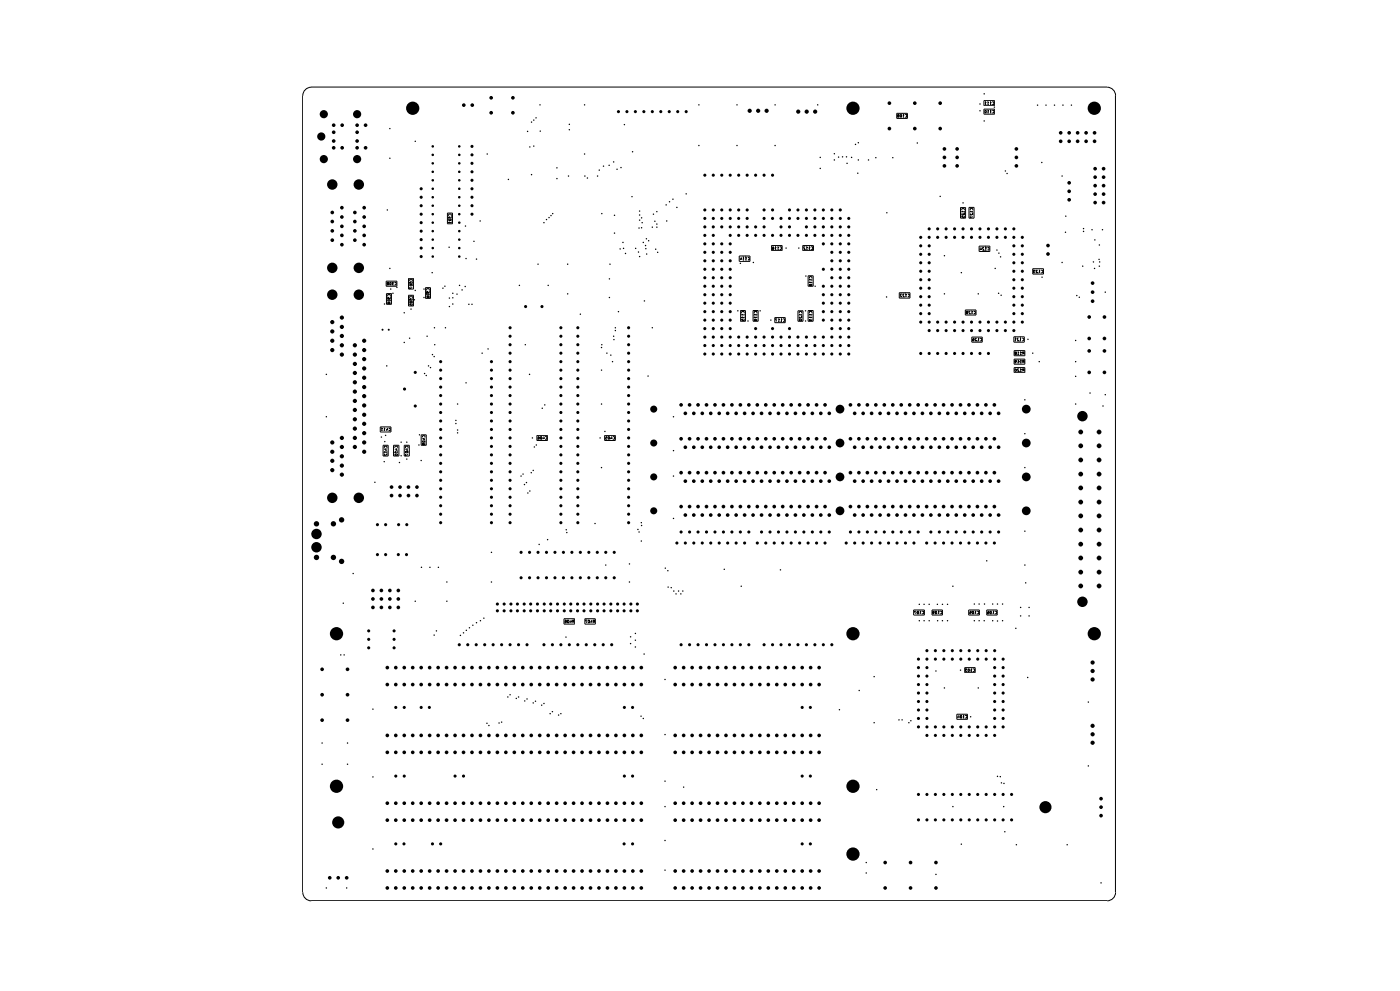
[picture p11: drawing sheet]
<svg xmlns="http://www.w3.org/2000/svg" width="420mm" height="297mm" viewBox="0 0 420 297" stroke-linecap="round" stroke-linejoin="round" font-family="sans-serif">
<g fill="none" stroke="#000" stroke-width=".3">
<path d="M93.3 26.1h238.8a2.54 2.54 0 0 1 2.6 2.6l-.1 238.7M93.4 26.1a2.54 2.54 0 0 0-2.6 2.6v238.7M269 34h3.2v1.5h-3.2zM269.4 34.7l-.1 .4 .4-.2-.4-.6h.4l-.1 .4M270.2 34.3h.2v.8l-.3-.1zM270.8 35.1h.5M271.3 34.6l-.3-.3v.8M271.6 34.4l.4 .1-.1 .6-.3-.1M295.2 30.2h3.2v1.5h-3.2zM295.2 32.7h3.2v1.5h-3.2zM295.5 31.3h.4M295.6 33.1h.2l.1 .2-.1 .5h-.3z"/>
<path d="M295.9 30.8l-.3-.3v.8M296.2 31.3h.5M296.2 33.8h.5M296.7 30.8l-.3-.3v.8M296.7 33.3l-.3-.2v.7M297 31.3h.4M297 33.8h.4M297.4 30.8l-.2-.3v.8M297.4 33.3l-.2-.2v.7M297.8 30.6l.4 .1-.1 .6-.3-.1M297.8 33.2h.4l-.1 .6h-.3M134.2 63.9h1.6v3.2h-1.6z"/>
<path d="M134.6 64.9v.4l.3-.2v.2h.5l-.1-.4M134.6 65.8l.6-.1 .2 .3-.7 .1zM134.7 64.6v-.5h.6v.5M134.9 66.4l-.3 .3h.8M135.4 66.4v.5M221.8 76.7h3.2v1.6h-3.2zM222.1 77.4v.5M222.3 77.1l.2 .6h-.5M222.8 77.9h.5M223.3 77.4l-.3-.3v.8M223.6 77.9h.4M224 77.4l-.2-.3v.8"/>
<path d="M224.4 77.2l.4 .2v.4l-.4 .1M231.4 73.6h3.2v1.5h-3.2zM231.7 74h.3l.1 .3v.4h-.4l.1-.5 .3 .2M232.5 74.7h.4M232.9 74.2l-.2-.2v.7M233.2 74.7h.5M233.7 74.2l-.3-.2v.7M234 74.1h.4l-.1 .6-.3-.1M240.8 73.6h3.2v1.5h-3.2zM241.5 74.1l-.4-.1v.3l.4 .4h-.4M241.9 74.7h.4M242.3 74.2l-.2-.2v.7"/>
<path d="M242.6 74.7h.5M243.1 74.2l-.3-.2v.7M243.4 74.1h.4l-.1 .6-.3-.1M288.2 62.2h1.5v3.2h-1.5zM288.6 63l.1-.5h.4l.1 .5M288.6 64l-.1 .4 .2 .1 .6-.5v.5M288.8 63.2l-.3 .3h.8M289.2 64.7l.1 .5-.5-.1 .1-.4-.4 .1v.4M289.3 63.2v.5M290.7 62.2h1.5v3.2h-1.5zM291.1 64.7v.5l.7-.3M291.2 63v-.5h.5l.1 .5"/>
<path d="M291.2 64l-.1 .4 .1 .1 .6-.5v.5M291.3 63.2l-.2 .3h.7M291.8 63.2v.5M293.7 73.8h3.3v1.6h-3.3zM294 74.4v.6M294.2 74.1l.3 .6h-.5M295.2 74.2l-.5 .1 .5 .7h-.5M295.5 75h.5M296 74.4l-.3-.3v.9M296.2 74.2l.5 .1v.4l-.2 .3-.3-.1M115.9 84.3h3.2v1.5h-3.2zM115.9 88h1.6v3.2h-1.6z"/>
<path d="M116.2 85v.4l.4-.2-.4-.6h.3l-.1 .4M116.3 89v.5l.3-.3 .1 .3h.4l-.1-.5M116.3 89.9l.6-.1 .2 .3-.7 .1zM116.4 88.7v-.4h.6v.4M116.9 84.7l.4-.1v.8l-.4-.1zM117.1 90.6l-.2 .4h-.6l.1-.4h.3v.4M118.1 84.6h-.4l.2 .3-.2 .1v.4l.4-.1M118.4 84.7l.5 .1-.1 .6-.4-.1M122.5 83.4h1.6v3.2h-1.6zM122.5 88.5h1.6v3.2h-1.6zM122.9 84.5v.4l.3-.3 .1 .3h.4l-.1-.4M122.9 85.3l.6-.1 .2 .4-.7 .1z"/>
<path d="M122.9 86v.5l.8-.3M122.9 89.5v.5l.3-.3 .1 .3h.3v-.5M122.9 90.4l.7-.1 .1 .3-.6 .1zM123 84.1v-.4h.6v.4M123 89.2l-.1-.3 .4-.2 .4 .2-.1 .3M123.6 91.1v.4h-.3v-.4h-.4v.4M127.6 86.2h1.5v3.2h-1.5zM128 87.3v.4l.3-.3v.3h.5l-.1-.4M128 88.1l.6-.1 .2 .4h-.7zM128.1 86.9v-.4h.6v.4M128.4 88.8l-.1 .3 .5 .1-.1-.4h-.5l-.2 .4M222.1 93.1h1.5v3.2h-1.5z"/>
<path d="M222.6 93.8v-.4h.6v.4M222.7 94.1l-.2 .3h.8M222.7 94.9l-.2 .2h.8M223.2 95.6l.1 .5-.6-.1 .1-.4h-.3v.5M223.3 94.1v.4M223.3 94.9v.4M225.9 93.1h1.5v3.2h-1.5zM226.4 93.8v-.4h.6v.4M226.6 94.1l-.3 .3h.8M226.6 94.9l-.3 .2h.8M227.1 95.7l-.2 .4h-.6l.1-.5h.3l-.1 .5M227.1 94.1v.4"/>
<path d="M227.1 94.9v.4M232.4 95.2h3.2v1.5h-3.2zM233.2 95.6h-.5l.3 .7M233.4 96.3h.4M233.8 95.8l-.1-.2v.7M234.2 96.3h.4M234.6 95.8l-.2-.2v.7M234.9 95.6a.38 .38 0 0 1 .5 .2 .38 .38 0 0 1-.1 .5l-.4-.1M239.4 93.1h1.5v3.2h-1.5zM239.8 95.8l.5-.2 .2 .5-.5 .1-.2-.1zM239.9 93.9v-.5h.5v.5M239.9 94.9l-.1 .4 .1 .1 .6-.5v.5"/>
<path d="M240 94.1l-.2 .3h.7M240.5 94.1v.5M242.4 93.1h1.6v3.2h-1.6zM242.4 82.6h1.6v3.2h-1.6zM242.8 95.6v.5l.3-.3 .1 .3h.4l-.1-.5M242.9 83.4l-.1-.4 .4-.1 .4 .1-.1 .4M242.9 93.8v-.4h.6v.4M243.1 83.7l-.3 .2h.8M243.1 84.5l-.3 .1h.8M243.1 94.1l-.3 .3h.8M243.1 94.9l-.3 .2h.8M243.2 85.3l-.4-.1 .1 .5 .3-.5h.4l-.1 .5-.3-.2"/>
<path d="M243.6 83.7v.4M243.6 84.5v.4M243.6 94.1v.4M243.6 94.9v.4M269.8 87.7h3.2v1.6h-3.2zM270.5 88.2h-.4l.4 .8h-.4M271.3 88.2h-.5l.5 .8h-.5M271.6 89h.4M272 88.4l-.2-.3v.9M272.4 88.2l.4 .1-.1 .6h-.3M289.6 92.9h3.2v1.5h-3.2zM290 93.6l-.1 .4 .4-.1-.4-.6h.3l-.1 .3"/>
<path d="M291.1 93.4l-.4-.1v.3l.4 .4h-.4M291.4 94h.4M291.8 93.5l-.2-.2v.7M292.2 93.4h.4l-.1 .6h-.3M309.8 80.5h3.2v1.6h-3.2zM310.5 81h-.5l.3 .3-.3 .1 .1 .4 .4-.1M311.3 81.1h-.5l.5 .7h-.5M311.6 81.8h.5M312.1 81.2l-.3-.2v.8M312.3 81.1l.5 .1-.1 .6-.4-.1M291.5 101h3.2v1.5h-3.2zM291.8 101.4l.4 .2v.6l-.4-.1v-.4l.4 .1"/>
<path d="M292.9 101.5l-.3-.1-.1 .3 .5 .5h-.5M293.3 102.2h.4M293.7 101.7l-.2-.3v.8M294 101.5l.4-.1 .1 .3-.1 .5-.4-.1M304.2 100.9h3.1v1.6h-3.1zM304.2 105.1h3.3v1.5h-3.3zM304.2 107.6h3.3v1.5h-3.3zM304.2 110.2h3.3v1.5h-3.3zM304.4 102.2h.4M304.5 108.3l.3 .2 .1-.5-.4 .2 .1 .6h.3M304.6 105.8l-.1 .4 .5-.1-.5-.5v-.1h.4l-.1 .3M304.8 101.6l-.2-.3v.9"/>
<path d="M305.2 106.2h.5M305.2 108.8h.5M305.6 101.4h-.5v.3l.5 .5h-.5M305.7 110.6l-.4-.1-.1 .2 .5 .6h-.5M305.7 105.7l-.2-.2v.7M305.7 108.3l-.2-.3v.8M305.9 102.2h.4M306 111.3h.5M306 106.2h.5M306 108.8h.5M306.3 101.6l-.2-.3v.9M306.5 110.8l-.3-.3v.8"/>
<path d="M306.5 105.7l-.3-.2v.7M306.5 108.3l-.3-.3v.8M306.7 101.4l.1-.1a.43 .43 0 0 1 .4 .4 .43 .43 0 0 1-.4 .5l-.1-.1M307 111l-.3 .3M307 105.9l-.3 .3M307 108.4l-.3 .4M307.2 111h-.3l-.1-.5h.4v.8M307.2 105.9h-.3l-.1-.4h.4v.7M307.2 108.4h-.3l-.1-.4h.4v.8M114.1 127.9h3.2v1.6h-3.2zM114.4 129.1h.4M114.8 128.6l-.3-.3v.8"/>
<path d="M114.9 133.4h1.5v3.3h-1.5zM115.1 129.1h.5M115.2 134.7l.6-.2v.5M115.4 134.2v-.5h.6v.5M115.4 136l-.1 .5h.3l.5-.5v.5M115.6 128.6l-.3-.3v.8M115.6 135.3l-.3 .2h.8M115.6 134.9h.5M115.9 128.6v.5M116.1 135.3v.4M116.2 128.2l.1 .6h-.5M116.7 128.4l.4 .1-.1 .6-.3-.1"/>
<path d="M118.1 133.4h1.6v3.3h-1.6zM118.4 134.7l.6-.2v.5M118.5 134.2l.1-.5h.5l.1 .5M118.6 136h.5l.1 .5h-.7zM118.7 135.3l-.3 .2h.9M118.7 134.9h.6M119.3 135.3v.4M121.3 133.4h1.5v3.3h-1.5zM121.6 134.7l.6-.2v.5M121.7 135.4l.5-.1 .2 .3-.7 .1zM121.7 136v.5l.7-.3M121.7 134.2v-.5h.6v.5"/>
<path d="M121.9 134.9h.5M126.4 130.3h1.5v3.1h-1.5zM126.7 131.5l.5-.1v.4M126.7 132.2l.7-.1 .1 .4h-.8zM126.8 131a.38 .38 0 0 1 .2-.5 .38 .38 0 0 1 .5 .2l-.1 .3M127 131.7h.5M127.5 132.9v.3l-.3 .1-.5-.1v-.3l.5 .1-.1 .3M161.1 130.5h3.2v1.5h-3.2zM161.4 130.9h.2l.2 .3-.1 .4h-.3v-.5l.4 .2M162.2 130.9h.3v.7l-.4-.1zM162.9 131.1v.5M163.1 130.8l.2 .6h-.5"/>
<path d="M163.7 131h.4l-.1 .6-.3-.1M181.4 130.5h3.2v1.5h-3.2zM181.7 130.9h.3l.1 .3-.3-.1-.1 .5 .4-.1M182.5 130.9h.3v.7l-.4-.1zM183.2 131.1v.5M183.5 130.8l.1 .6h-.5M184 131h.4l-.1 .6-.3-.1M169.2 185.4h3.2v1.6h-3.2zM169.5 185.8l.4 .4v.3l-.4 .1v-.4l.4 .1M170.3 185.9a.34 .34 0 0 1 .4 .4 .34 .34 0 0 1-.4 .3zM171 186.1v.6M171.3 185.8l.1 .6h-.5"/>
<path d="M172 186.2l-.2 .5M172.2 186.2h-.4v-.3l.4-.1v.9M175.5 185.4h3.1v1.6h-3.1zM176.2 185.8h-.5l.3 .9M176.4 186l.5-.1v.7l-.5-.1zM177.3 186.1v.6M177.5 185.8l.1 .6h-.4M178.2 186.2l-.2 .5M178.4 186.2h-.4v-.3l.4-.1v.9M274.1 182.8h3.2v1.5h-3.2zM274.8 183.2h-.5l.3 .8M275.2 183.2h.3v.8l-.3-.1z"/>
<path d="M275.9 184h.4M276.3 183.4l-.2-.2v.8M276.7 183.3l.4 .1-.1 .6-.3-.1M279.6 182.8h3.1v1.5h-3.1zM279.8 183.5l.4 .2v-.5l-.4 .1v.5l.4 .2M280.7 183.2l.3 .1-.1 .7-.3-.2zM281.3 184h.5M281.8 183.4l-.2-.2v.8M282.1 183.3l.3-.1 .2 .3-.2 .5-.3-.1M290.6 182.8h3.2v1.5h-3.2zM290.9 183.2h.3l.1 .3h-.4v.5l.4-.1M291.8 183.2h.2l.1 .2-.1 .6-.3-.1z"/>
<path d="M292.4 184h.5M292.9 183.4l-.3-.2v.8M293.2 183.3l.4 .1-.1 .6-.3-.1M296 182.8h3.2v1.5h-3.2zM296.3 183.2h.3l.1 .7h-.5v-.4l.5 .1M297.1 183.2l.3 .2-.1 .6-.3-.2zM297.8 184h.4M298.2 183.4l-.2-.2v.8M298.5 183.3l.4-.1 .1 .3-.1 .5-.4-.1M287.1 214.1h3.2v1.5h-3.2zM287.3 214.7v.5M287.6 214.3l.2 .6h-.5"/>
<path d="M288.1 214.5l.3-.1v.8l-.3-.1zM288.9 215.2h.4M289.3 214.7l-.3-.3v.8M289.4 200.1h3.2v1.5h-3.2zM289.6 214.5l.5 .1-.1 .6-.4-.1M290.1 200.5h-.5l.3 .2-.3 .1v.3h.5M290.5 200.5l.3 .1-.1 .6-.3-.1zM291.2 201.2h.4M291.6 200.7l-.2-.2v.7M291.9 200.5h.4l.1 .3-.1 .4-.4-.1M90.8 267.4a2.54 2.54 0 0 0 2.6 2.6M93.3 269.9h238.8"/>
<path d="M334.7 267.4a2.54 2.54 0 0 1-2.6 2.6"/>
<circle cx="304.8" cy="110.9" r=".35"/>
</g>
<g fill="#000">
<path d="M116.9 38.3l.3 .2-.1 .2-.4-.2zM158.2 39.2l.3 .2-.1 .2-.3-.2zM159.4 36.4l.3 .2-.1 .2-.4-.2zM160 35.8l.3 .2-.1 .2-.3-.2zM160.7 35.1l.3 .2-.1 .2-.3-.2zM161.9 31.2l.3 .2-.1 .2-.3-.2zM162 39.1l.3 .2-.1 .2-.3-.2zM170.7 38.7l.3 .2-.1 .2-.3-.2zM170.7 37.1l.3 .2-.1 .2-.3-.2zM175.3 31.2l.3 .2-.1 .2-.3-.2zM187.2 37.2l.3 .2-.1 .1-.3-.1zM209.6 31.2l.3 .2-.1 .2-.3-.2z"/>
<path d="M221 31.2l.3 .2-.1 .2-.3-.2zM232.4 31.2l.3 .2-.1 .2-.3-.2zM245.2 31.2l.3 .2-.1 .2-.3-.2zM293.9 33l.3 .2-.1 .2-.3-.2zM293.9 31l.3 .2-.1 .2-.3-.2zM295.2 27.9l.3 .2-.1 .2-.3-.2zM295.2 36.1l.3 .2-.1 .1-.3-.1zM298.2 31.9l.3 .2-.1 .2-.3-.2zM311.2 31.3l.3 .2-.1 .2-.3-.2zM313.7 31.3l.3 .2-.1 .2-.3-.2zM316.2 31.3l.4 .2-.2 .2-.3-.2zM318.8 31.3l.3 .2-.1 .2-.3-.2z"/>
<path d="M321.3 31.3l.3 .2-.1 .2-.3-.2zM116.9 47.2l.3 .2-.1 .2-.4-.2zM124.5 42.2l.3 .1-.1 .2-.3-.2zM146.1 46l.3 .2-.1 .1-.3-.1zM152.4 53.6l.3 .2-.1 .2-.3-.2zM158.8 43.9l.4 .1-.1 .2-.4-.2zM159.4 52.2l.3 .1-.1 .2-.4-.2zM160 43.6l.3 .2-.1 .2-.3-.2zM167 50.1l.3 .2-.1 .2-.3-.2zM167 53.3l.3 .2-.1 .2-.3-.2zM170.4 52.6l.4 .2-.1 .1-.4-.1zM175.3 46l.3 .2-.1 .1-.3-.1z"/>
<path d="M175.4 52.6l.3 .2-.1 .1-.4-.1zM176.1 53.2l.3 .2-.1 .1-.3-.1zM179.2 52.6l.3 .2-.1 .1-.3-.1zM179.7 50.8l.3 .2-.1 .2-.3-.2zM180.9 49.6l.4 .2-.1 .2-.4-.2zM182.6 49.4l.4 .1-.2 .2-.3-.2zM184 48.3l.3 .2-.1 .2-.3-.2zM185 50.5l.3 .2-.1 .2-.3-.2zM186.2 50l.3 .2-.1 .2-.3-.2zM189.5 58.8l.3 .1-.1 .2-.3-.2zM189.7 45.3l.3 .2-.1 .2-.3-.2zM201.8 59.5l.3 .2-.1 .2-.3-.2z"/>
<path d="M205.8 57.9l.3 .2-.1 .2-.4-.2zM209.6 43.4l.3 .2-.1 .2-.3-.2zM221 43.4l.3 .2-.1 .2-.3-.2zM232.4 43.4l.3 .2-.1 .2-.3-.2zM246 47l.3 .2-.1 .2-.3-.2zM246 50.3l.3 .2-.1 .2-.3-.2zM250.2 47.7l.3 .2-.1 .2-.3-.2zM250.2 45.9l.3 .2-.1 .2-.3-.2zM251.5 46.9l.3 .2-.1 .2-.3-.2zM252.7 46.8l.3 .2-.1 .2-.3-.2zM253.8 46.8l.4 .2-.2 .2-.3-.2zM254 48.8l.3 .2-.1 .1-.3-.1z"/>
<path d="M255.4 47l.3 .2-.1 .2-.3-.2zM256.6 43.1l.3 .2-.1 .2-.4-.2zM257.2 51.7l.3 .2-.1 .2-.3-.2zM257.4 42.6l.3 .2-.1 .2-.3-.2zM257.4 47.7l.3 .2-.1 .2-.3-.2zM260.4 47.7l.4 .2-.1 .2-.4-.2zM262.7 47.1l.3 .2-.1 .1-.4-.1zM267.7 47.1l.3 .2-.1 .1-.3-.1zM275.1 42.7l.3 .2-.1 .1-.3-.1zM282 58.7l.3 .2-.1 .1-.4-.1zM301.5 51l.3 .2-.1 .2-.3-.2zM302 51.8l.3 .2-.1 .2-.3-.2z"/>
<path d="M312.4 48.5l.3 .2-.1 .2-.3-.2zM318.5 52.6l.3 .2-.1 .1-.3-.1zM116.1 62.7l.3 .2-.1 .2-.3-.2zM134.6 73.9l.3 .2-.1 .2-.3-.2zM139.5 67.6l.4 .1-.2 .2-.3-.2zM139.7 77.3l.3 .2-.1 .2-.3-.2zM142.1 72.1l.3 .2-.1 .2-.3-.2zM142.8 77.5l.4 .2-.1 .1-.4-.1zM143.9 66l.4 .2-.1 .2-.4-.2zM161.3 79l.3 .2-.1 .2-.3-.2zM163.1 66.5l.3 .2-.1 .2-.3-.2zM163.8 65.6l.4 .2-.2 .2-.3-.2z"/>
<path d="M164.6 65l.3 .2-.1 .2-.3-.2zM165.2 64.4l.3 .2-.1 .2-.3-.2zM165.7 63.8l.3 .2-.1 .2-.3-.2zM170.2 79l.3 .2-.1 .2-.3-.2zM180.4 63.8l.4 .2-.2 .2-.3-.2zM182.9 79l.3 .2-.1 .2-.3-.2zM184.2 64.3l.4 .2-.1 .2-.4-.2zM184.2 69.7l.4 .2-.1 .2-.4-.2zM185.9 74.4l.4 .2-.2 .2-.3-.2zM186.8 72.5l.3 .2-.1 .1-.3-.1zM187 74.2l.3 .2-.1 .2-.4-.2zM187.6 75.8l.3 .2-.1 .1-.4-.1z"/>
<path d="M190.6 74.2l.3 .2-.1 .2-.3-.2zM191.4 75.3l.4 .2-.2 .2-.3-.2zM191.6 68.2l.3 .1-.1 .2-.3-.2zM191.8 63.1l.3 .2-.1 .1-.3-.1zM191.8 65.8l.3 .2-.1 .2-.3-.2zM191.8 64.3l.3 .1-.1 .2-.3-.2zM191.8 76.7l.3 .2-.1 .2-.3-.2zM192.4 68.1l.3 .2-.1 .1-.3-.1zM192.4 65.1l.3 .2-.1 .2-.3-.2zM192.5 66.5l.4 .2-.1 .2-.4-.2zM192.9 72.5l.3 .2-.1 .1-.3-.1zM193.6 73.4l.3 .2-.1 .2-.3-.2z"/>
<path d="M193.6 74.3l.4 .2-.1 .2-.4-.2zM193.8 71.4l.3 .2-.1 .1-.3-.1zM193.9 75.9l.3 .2-.1 .2-.3-.2zM194.5 72l.3 .2-.1 .1-.3-.1zM195.6 67.9l.3 .2-.1 .2-.3-.2zM195.9 64l.3 .2-.1 .2-.3-.2zM196.4 66.1l.3 .2-.1 .2-.4-.2zM196.6 74.5l.3 .2-.1 .2-.3-.2zM196.9 67.9l.4 .2-.1 .2-.4-.2zM196.9 63.2l.4 .2-.1 .2-.4-.2zM196.9 67l.4 .2-.1 .1-.4-.1zM197.2 75.4l.3 .2-.1 .2-.3-.2z"/>
<path d="M199.7 61.2l.4 .2-.2 .2-.3-.2zM199.9 66l.3 .2-.1 .2-.3-.2zM200.8 60.3l.3 .2-.1 .2-.4-.2zM203 62l.3 .2-.1 .1-.3-.1zM222 78.7l.3 .2-.1 .2-.3-.2zM225.9 78.5l.3 .2-.1 .2-.3-.2zM232.5 74.2l.3 .2-.1 .1-.3-.1zM235.7 74.2l.3 .2-.1 .1-.3-.1zM239.5 74.2l.4 .2-.2 .1-.3-.1zM242.7 74.2l.3 .2-.1 .1-.3-.1zM266 63.6l.3 .2-.1 .2-.4-.2zM283.2 76.4l.3 .2-.1 .2-.3-.2z"/>
<path d="M288.8 63.9l.3 .2-.1 .2-.3-.2zM288.8 60.6l.3 .2-.1 .2-.3-.2zM299 74.8l.3 .1-.1 .2-.3-.2zM299.6 75.7l.3 .2-.1 .2-.3-.2zM300.1 76.8l.3 .2-.1 .2-.3-.2zM318.5 78.5l.3 .2-.1 .2-.3-.2zM319.5 69.4l.4 .2-.1 .2-.4-.2zM319.6 64.6l.3 .2-.1 .2-.3-.2zM324.7 79.6l.3 .2-.1 .2-.3-.2zM325 69.2l.3 .2-.1 .1-.3-.1zM325 68.3l.3 .2-.1 .2-.3-.2zM327.5 68.7l.3 .1-.1 .2-.3-.2z"/>
<path d="M327.9 78.3l.3 .2-.1 .2-.3-.2zM328.4 71.7l.3 .2-.1 .2-.4-.2zM329.6 77.6l.3 .1-.1 .2-.3-.2zM329.7 73.2l.3 .2-.1 .2-.3-.2zM329.7 79.6l.3 .2-.1 .2-.3-.2zM329.8 78.3l.3 .2-.1 .2-.3-.2zM330.6 68.7l.4 .1-.2 .2-.3-.2zM114.6 98.6h.4v.4h-.4zM115.2 90.9l.4 .2-.2 .2-.3-.2zM116.4 98.6h.4v.4h-.4zM116.9 80.3l.3 .1-.1 .2-.4-.2zM117.1 86.4l.3 .2-.1 .2-.3-.2z"/>
<path d="M117.8 87.7l.3 .2-.1 .2-.3-.2zM119 85.9l.3 .2-.1 .2-.3-.2zM121.2 93.6l.3 .1-.1 .2-.3-.2zM123.1 89.3l.3 .2-.1 .2-.3-.2zM123.2 92.5l.3 .1-.1 .2-.3-.2zM123.2 84.2l.3 .1-.1 .2-.3-.2zM124.2 89.7l.3 .1-.1 .2-.3-.2zM124.5 86.9l.3 .2-.1 .1-.3-.1zM127.1 89l.3 .2-.1 .2-.3-.2zM127.1 86.4l.3 .2-.1 .2-.3-.2zM127.8 87.7l.3 .2-.1 .2-.3-.2zM129.6 81.5l.3 .2-.1 .2-.4-.2z"/>
<path d="M130.2 98l.3 .2-.1 .2-.3-.2zM132.8 86.2l.3 .2-.1 .2-.3-.2zM133.4 85.6l.3 .2-.1 .2-.3-.2zM133.5 98l.3 .2-.1 .2-.3-.2zM134.7 91.7l.3 .2-.1 .2-.3-.2zM134.7 89.1l.3 .2-.1 .2-.3-.2zM135.7 89.1l.3 .2-.1 .1-.3-.1zM135.7 87.7l.3 .2-.1 .2-.3-.2zM135.7 90.9l.3 .2-.1 .2-.3-.2zM137 88l.3 .2-.1 .1-.3-.1zM137.8 85.3l.3 .2-.1 .2-.3-.2zM138.5 86.7l.3 .2-.1 .2-.3-.2z"/>
<path d="M139.5 85.7l.3 .2-.1 .2-.3-.2zM140.6 91l.3 .2-.1 .2-.3-.2zM141.5 91l.3 .2-.1 .2-.3-.2zM155.7 85.3l.3 .2-.1 .2-.3-.2zM164.4 85.3l.3 .2-.1 .2-.4-.2zM170.2 87.9l.3 .2-.1 .2-.3-.2zM174 94l.3 .2-.1 .2-.3-.2zM182.7 89l.3 .2-.1 .2-.3-.2zM182.7 83.4l.3 .2-.1 .2-.3-.2zM184.5 98l.3 .2-.1 .2-.3-.2zM184.5 98.9l.3 .2-.1 .2-.3-.2zM185.4 93.2l.3 .2-.1 .2-.3-.2z"/>
<path d="M193.2 90l.3 .2-.1 .2-.3-.2zM195.6 98l.3 .2-.1 .2-.3-.2zM221.2 93l.4 .1-.1 .2-.4-.2zM224.3 96l.3 .2-.1 .2-.3-.2zM227.9 93l.4 .1-.2 .2-.3-.2zM231.2 95.8l.3 .1-.1 .2-.4-.2zM241.6 96l.3 .2-.1 .2-.3-.2zM241.6 93l.3 .1-.1 .2-.3-.2zM241.7 82.5l.3 .2-.1 .2-.4-.2zM244.4 85.6l.4 .2-.1 .2-.4-.2zM265.9 88.8l.3 .2-.1 .2-.3-.2zM283.2 87.9l.3 .2-.1 .2-.3-.2z"/>
<path d="M288.3 81.5l.3 .2-.1 .2-.3-.2zM293.4 87.9l.3 .2-.1 .2-.3-.2zM298.5 80.3l.3 .1-.1 .2-.3-.2zM299.5 87.7l.3 .2-.1 .2-.3-.2zM300.2 88.3l.4 .2-.2 .2-.3-.2zM312.5 82.9l.3 .2-.1 .2-.3-.2zM322.9 88.4l.3 .2-.1 .2-.3-.2zM323.7 88.9l.3 .2-.1 .2-.3-.2zM328.3 80.3l.3 .1-.1 .2-.3-.2zM331.5 87.4l.3 .2-.1 .1-.3-.1zM97.8 112l.3 .2-.1 .2-.3-.2zM115.9 109.5l.3 .2-.1 .1-.3-.1z"/>
<path d="M121.2 102.4l.3 .2-.1 .2-.3-.2zM122.8 101.2l.3 .2-.1 .1-.3-.1zM127.3 111.8l.3 .1-.1 .2-.3-.2zM127.8 112.3l.3 .2-.1 .2-.3-.2zM128 100.6l.3 .2-.1 .2-.3-.2zM128.5 109.5l.3 .2-.1 .1-.4-.1zM129 110l.4 .2-.1 .2-.4-.2zM129.6 106.1l.4 .2-.2 .2-.3-.2zM130.1 106.7l.4 .2-.1 .2-.4-.2zM130.3 103.1l.3 .2-.1 .2-.3-.2zM139.7 114.5l.3 .2-.1 .2-.3-.2zM144.5 105.7l.4 .1-.2 .2-.3-.2z"/>
<path d="M146.3 104.4l.3 .2-.1 .2-.3-.2zM157.5 103.1l.3 .2-.1 .2-.3-.2zM158.8 112l.3 .2-.1 .2-.3-.2zM180.4 110.7l.3 .2-.1 .2-.4-.2zM180.4 104l.3 .2-.1 .1-.4-.1zM180.4 103.1l.4 .2-.2 .2-.3-.2zM182 105.7l.3 .1-.1 .2-.3-.2zM183.1 106.3l.4 .1-.1 .2-.4-.2zM183.7 108.2l.3 .2-.1 .2-.4-.2zM184 100.6l.3 .2-.1 .2-.3-.2zM184.1 101.6l.3 .2-.1 .2-.3-.2zM194.3 112.5l.3 .2-.1 .2-.3-.2z"/>
<path d="M305.7 108.2l.3 .2-.1 .2-.3-.2zM307.4 119.6l.3 .2-.1 .2-.4-.2zM308.3 101.5l.3 .2-.1 .2-.3-.2zM309.7 105.7l.3 .1-.1 .2-.3-.2zM311.7 108.2l.3 .2-.1 .2-.3-.2zM322.6 112.6l.3 .2-.1 .2-.3-.2zM322.6 108.2l.3 .2-.1 .2-.3-.2zM322.6 101.8l.3 .2-.1 .2-.3-.2zM326.9 117.6l.3 .2-.1 .2-.3-.2zM331.5 118.1l.3 .2-.1 .2-.3-.2zM97.8 124.7l.3 .2-.1 .2-.3-.2zM114.3 130.8l.3 .2-.1 .2-.3-.2z"/>
<path d="M115.2 138.2l.3 .2-.1 .1-.3-.1zM115.3 132.2l.3 .1-.1 .2-.3-.2zM115.6 130.3l.3 .2-.1 .2-.3-.2zM119.7 138.4l.3 .2-.1 .2-.3-.2zM120.2 132.3l.4 .2-.2 .2-.3-.2zM120.2 136.4l.4 .2-.2 .2-.3-.2zM121.9 132.3l.3 .2-.1 .2-.3-.2zM121.9 137.4l.3 .2-.1 .2-.3-.2zM125.6 133.2l.3 .2-.1 .2-.3-.2zM125.7 130.1l.4 .2-.2 .2-.3-.2zM126.3 137.8l.3 .2-.1 .2-.4-.2zM136.7 126.7l.3 .2-.1 .2-.3-.2z"/>
<path d="M136.7 125.8l.3 .2-.1 .2-.3-.2zM137.2 129.5l.3 .2-.1 .2-.3-.2zM137.2 128.7l.3 .2-.1 .2-.3-.2zM137.2 120.9l.3 .2-.1 .2-.3-.2zM159.6 131.1l.3 .1-.1 .2-.3-.2zM160.2 133.8l.3 .2-.1 .1-.3-.1zM160.8 133.2l.3 .2-.1 .2-.3-.2zM162.6 122.2l.3 .2-.1 .1-.3-.1zM163.3 121.2l.4 .1-.2 .2-.3-.2zM179.9 131.1l.3 .1-.1 .2-.3-.2zM180.4 120.9l.3 .2-.1 .2-.4-.2zM181.4 129.1l.3 .2-.1 .2-.3-.2z"/>
<path d="M201.9 134.9l.4 .2-.2 .1-.3-.1zM201.9 124.7l.4 .2-.2 .2-.3-.2zM307.4 129.8l.3 .2-.1 .2-.4-.2zM322.6 120.9l.3 .2-.1 .2-.3-.2zM330.8 121.5l.3 .2-.1 .2-.3-.2zM112.4 144.4l.3 .1-.1 .2-.3-.2zM156.2 142.5l.3 .2-.1 .2-.3-.2zM156.8 141.9l.3 .2-.1 .2-.3-.2zM157.2 145l.4 .2-.2 .2-.3-.2zM157.8 144.4l.3 .2-.1 .2-.3-.2zM158.3 147.6l.3 .2-.1 .1-.4-.1zM158.8 147l.4 .2-.1 .2-.4-.2z"/>
<path d="M159.3 141.5l.3 .2-.1 .1-.3-.1zM159.9 140.8l.3 .2-.1 .2-.3-.2zM169.8 158.6l.3 .2-.1 .2-.3-.2zM169.9 159.4l.4 .2-.2 .2-.3-.2zM178.4 156.7l.3 .2-.1 .2-.3-.2zM180.4 139.9l.3 .2-.1 .2-.4-.2zM191.3 158.5l.3 .2-.1 .2-.3-.2zM191.6 159.3l.3 .1-.1 .2-.3-.2zM192.3 156.5l.3 .1-.1 .2-.3-.2zM192.4 157.3l.3 .2-.1 .2-.3-.2zM201.9 142.5l.4 .2-.2 .2-.3-.2zM201.9 155.2l.4 .2-.2 .2-.3-.2z"/>
<path d="M307.4 139.9l.3 .2-.1 .2-.4-.2zM307.4 159l.3 .2-.1 .2-.4-.2zM105.8 171.7l.4 .2-.1 .2-.4-.2zM126.3 169.8l.4 .2-.2 .2-.3-.2zM128.9 169.8l.3 .2-.1 .2-.3-.2zM131.4 169.8l.3 .2-.1 .2-.3-.2zM134 174.2l.3 .2-.1 .2-.4-.2zM147.3 174.2l.3 .2-.1 .2-.3-.2zM147.3 165.3l.3 .2-.1 .2-.3-.2zM161.6 163l.4 .2-.2 .2-.3-.2zM164.2 161.5l.3 .2-.1 .2-.3-.2zM181.6 169.2l.3 .1-.1 .2-.3-.2z"/>
<path d="M188.7 174.2l.4 .2-.2 .2-.3-.2zM188.7 168.8l.4 .2-.2 .2-.3-.2zM192.3 162l.3 .2-.1 .1-.3-.1zM199.5 170.1l.3 .2-.1 .2-.3-.2zM200.3 170.9l.3 .1-.1 .2-.4-.2zM200.3 175.8l.3 .2-.1 .1-.3-.1zM201.3 175.9l.3 .2-.1 .2-.3-.2zM202 176.9l.3 .2-.1 .2-.3-.2zM202.7 177.8l.3 .2-.1 .2-.3-.2zM203.5 176.9l.3 .2-.1 .2-.3-.2zM204.1 177.8l.4 .2-.2 .2-.3-.2zM204.7 176.9l.4 .2-.2 .2-.3-.2z"/>
<path d="M217.2 170.4l.3 .2-.1 .2-.3-.2zM222.3 175.5l.3 .2-.1 .2-.3-.2zM234 170.6l.3 .2-.1 .2-.3-.2zM285.8 175.5l.3 .2-.1 .2-.3-.2zM295.9 167.9l.3 .2-.1 .2-.3-.2zM307.4 169.2l.3 .1-.1 .2-.4-.2zM307.6 174.5l.3 .2-.1 .2-.3-.2zM102.1 196.1l.3 .2-.1 .2-.3-.2zM102.9 180.6l.3 .2-.1 .2-.3-.2zM103.1 196.1l.4 .2-.2 .2-.3-.2zM124.5 180l.3 .2-.1 .2-.3-.2zM130.1 190.2l.4 .1-.1 .2-.4-.2z"/>
<path d="M130.8 188.9l.3 .2-.1 .2-.3-.2zM134 180l.3 .2-.1 .2-.4-.2zM138 190.2l.3 .2-.1 .2-.3-.2zM139 189.5l.3 .2-.1 .2-.4-.2zM139.8 188.7l.3 .2-.1 .2-.3-.2zM140.7 188l.3 .1-.1 .2-.3-.2zM141.7 187.2l.4 .2-.1 .2-.4-.2zM142.8 186.4l.4 .2-.1 .2-.4-.2zM144 185.8l.3 .2-.1 .2-.3-.2zM145 185.1l.4 .2-.1 .2-.4-.2zM169.7 190.7l.3 .2-.1 .2-.3-.2zM189.1 190.7l.3 .2-.1 .1-.3-.1z"/>
<path d="M189.1 192.7l.3 .2-.1 .2-.3-.2zM190.5 189.6l.3 .2-.1 .2-.3-.2zM190.5 191.7l.3 .2-.1 .2-.3-.2zM190.5 193.7l.3 .2-.1 .2-.3-.2zM193.1 195.8l.4 .2-.2 .2-.3-.2zM275 183.4l.3 .2-.1 .2-.3-.2zM275.7 180.9l.3 .2-.1 .2-.3-.2zM275.7 185.8l.3 .2-.1 .2-.3-.2zM277.1 185.8l.3 .2-.1 .2-.3-.2zM277.1 180.9l.3 .2-.1 .2-.3-.2zM278.7 180.9l.3 .2-.1 .2-.4-.2zM278.7 185.8l.3 .2-.1 .2-.4-.2z"/>
<path d="M280.5 183.4l.3 .2-.1 .2-.3-.2zM281.1 180.9l.3 .2-.1 .2-.3-.2zM281.2 185.8l.3 .2-.1 .2-.3-.2zM282.6 185.8l.3 .2-.1 .2-.3-.2zM282.6 180.9l.3 .2-.1 .2-.3-.2zM284.2 180.9l.3 .2-.1 .2-.4-.2zM284.2 185.8l.3 .2-.1 .2-.4-.2zM291.4 183.3l.4 .2-.2 .2-.3-.2zM292.2 185.8l.3 .2-.1 .2-.3-.2zM292.2 180.8l.3 .2-.1 .2-.3-.2zM293.6 180.8l.4 .2-.2 .2-.3-.2zM293.6 185.8l.4 .2-.2 .2-.3-.2z"/>
<path d="M295.2 185.8l.3 .2-.1 .2-.3-.2zM295.2 180.8l.4 .2-.1 .2-.4-.2zM296.9 183.4l.3 .2-.1 .2-.4-.2zM297.7 185.8l.3 .2-.1 .2-.3-.2zM297.7 180.8l.3 .2-.1 .2-.3-.2zM299.1 185.9l.4 .2-.2 .2-.3-.2zM299.1 180.8l.4 .2-.2 .2-.3-.2zM300.7 185.8l.3 .2-.1 .2-.3-.2zM300.7 180.8l.3 .2-.1 .2-.3-.2zM304.6 188.1l.4 .2-.2 .2-.3-.2zM306.1 181.9l.3 .1-.1 .2-.3-.2zM306.1 184.4l.3 .2-.1 .2-.3-.2z"/>
<path d="M308.6 181.9l.3 .1-.1 .2-.3-.2zM308.6 184.4l.3 .2-.1 .2-.3-.2zM111.8 212.3l.3 .2-.1 .2-.3-.2zM146 216.6l.3 .2-.1 .1-.3-.1zM146.6 217.3l.3 .1-.1 .2-.3-.2zM149.6 216.5l.3 .2-.1 .2-.3-.2zM150.4 216.2l.3 .2-.1 .2-.3-.2zM152.2 208.7l.4 .2-.2 .2-.3-.2zM152.9 208l.3 .2-.1 .2-.3-.2zM154.8 209.1l.3 .2-.1 .2-.3-.2zM155.5 208.7l.3 .2-.1 .2-.3-.2zM157.3 209.9l.3 .2-.1 .2-.3-.2z"/>
<path d="M158 209.3l.3 .2-.1 .2-.3-.2zM159.9 210.5l.3 .2-.1 .2-.3-.2zM160.5 210l.4 .2-.2 .1-.3-.1zM162.4 211.2l.3 .1-.1 .2-.3-.2zM163.1 210.6l.3 .2-.1 .2-.3-.2zM164.9 213.7l.4 .2-.2 .2-.3-.2zM165.6 213.1l.3 .2-.1 .2-.3-.2zM167.5 214.1l.3 .2-.1 .2-.3-.2zM168.2 213.7l.3 .2-.1 .2-.3-.2zM192.2 214.5l.3 .1-.1 .2-.3-.2zM192.9 215.1l.3 .2-.1 .2-.3-.2zM199.4 203.4l.3 .2-.1 .2-.3-.2z"/>
<path d="M251.7 212.5l.3 .2-.1 .2-.3-.2zM257.7 206.8l.3 .1-.1 .2-.4-.2zM262.1 216.4l.4 .2-.2 .2-.3-.2zM262.1 202.6l.4 .2-.2 .2-.3-.2zM269.6 215.6l.3 .1-.1 .2-.3-.2zM270.5 215.6l.3 .1-.1 .2-.3-.2zM272.6 216.4l.3 .2-.1 .2-.4-.2zM273.1 215.8l.4 .2-.1 .2-.4-.2zM280.7 200.9l.3 .2-.1 .2-.3-.2zM283.2 206l.3 .2-.1 .2-.3-.2zM288.1 200.7l.3 .1-.1 .2-.4-.2zM288.1 214.6l.3 .2-.1 .2-.4-.2z"/>
<path d="M291.1 214.6l.3 .2-.1 .2-.3-.2zM291.2 200.7l.3 .1-.1 .2-.3-.2zM293.4 206l.3 .2-.1 .2-.3-.2zM308.2 202.9l.3 .1-.1 .2-.3-.2zM326.4 210.2l.3 .2-.1 .2-.3-.2zM96.5 222.5l.3 .2-.1 .2-.3-.2zM96.5 228.8l.3 .2-.1 .2-.3-.2zM104.2 222.5l.3 .2-.1 .2-.4-.2zM104.2 228.8l.3 .2-.1 .2-.4-.2zM111.8 232.7l.3 .1-.1 .2-.3-.2zM199.4 233.9l.3 .2-.1 .2-.3-.2zM199.4 220l.3 .1-.1 .2-.3-.2z"/>
<path d="M205 235.7l.3 .2-.1 .2-.3-.2zM262.9 236.5l.3 .2-.1 .1-.3-.1zM299.1 232.5l.4 .2-.2 .2-.3-.2zM300 232.6l.3 .2-.1 .2-.3-.2zM300.3 234.4l.3 .2-.1 .2-.3-.2zM301.1 234.6l.3 .2-.1 .2-.3-.2zM326.4 229.4l.3 .1-.1 .2-.3-.2zM111.8 254.2l.3 .2-.1 .2-.3-.2zM199.4 241.5l.3 .2-.1 .2-.3-.2zM199.4 251.7l.3 .2-.1 .2-.3-.2zM259.8 258.3l.3 .2-.1 .2-.3-.2zM285.8 241.5l.3 .2-.1 .2-.3-.2z"/>
<path d="M288.3 252.8l.3 .2-.1 .2-.3-.2zM301 241.5l.3 .2-.1 .2-.3-.2zM301.3 249.1l.4 .2-.2 .2-.3-.2zM304.8 253l.3 .2-.1 .2-.3-.2zM320.1 253l.3 .2-.1 .2-.4-.2zM97.8 265.9l.3 .2-.1 .2-.3-.2zM103.9 265.9l.3 .2-.1 .2-.3-.2zM199.4 260.6l.3 .2-.1 .2-.3-.2zM259.8 261.4l.3 .2-.1 .2-.3-.2zM280.7 261.9l.3 .2-.1 .1-.3-.1zM330.2 264.4l.3 .2-.1 .2-.3-.2z"/>
<circle cx="97.1" cy="34.2" r="1.23"/>
<circle cx="100.1" cy="39.6" r=".55"/>
<circle cx="100.1" cy="37.5" r=".55"/>
<circle cx="102.6" cy="37.5" r=".55"/>
<circle cx="107.1" cy="34.2" r="1.23"/>
<circle cx="107.1" cy="39.6" r=".55"/>
<circle cx="107.1" cy="37.5" r=".55"/>
<circle cx="109.7" cy="37.5" r=".55"/>
<circle cx="123.8" cy="32.4" r="1.99"/>
<circle cx="139.1" cy="31.5" r=".55"/>
<circle cx="141.7" cy="31.5" r=".55"/>
<circle cx="147.4" cy="29.3" r=".55"/>
<circle cx="147.4" cy="33.8" r=".55"/>
<circle cx="153.9" cy="29.3" r=".55"/>
<circle cx="153.9" cy="33.8" r=".55"/>
<circle cx="185.5" cy="33.5" r=".47"/>
<circle cx="188.1" cy="33.5" r=".47"/>
<circle cx="190.6" cy="33.5" r=".47"/>
<circle cx="193.2" cy="33.5" r=".47"/>
<circle cx="195.7" cy="33.5" r=".47"/>
<circle cx="198.2" cy="33.5" r=".47"/>
<circle cx="200.8" cy="33.5" r=".47"/>
<circle cx="203.3" cy="33.5" r=".47"/>
<circle cx="205.9" cy="33.5" r=".47"/>
<circle cx="224.9" cy="33.2" r=".64"/>
<circle cx="227.4" cy="33.2" r=".64"/>
<circle cx="230" cy="33.2" r=".64"/>
<circle cx="239.5" cy="33.5" r=".64"/>
<circle cx="242" cy="33.5" r=".64"/>
<circle cx="244.5" cy="33.5" r=".64"/>
<circle cx="255.9" cy="32.4" r="1.99"/>
<circle cx="266.8" cy="30.9" r=".55"/>
<circle cx="266.8" cy="38.5" r=".55"/>
<circle cx="274.4" cy="30.9" r=".55"/>
<circle cx="274.4" cy="38.5" r=".55"/>
<circle cx="282.1" cy="30.9" r=".55"/>
<circle cx="282.1" cy="38.5" r=".55"/>
<circle cx="318.2" cy="39.8" r=".55"/>
<circle cx="320.7" cy="39.8" r=".55"/>
<circle cx="323.3" cy="39.8" r=".55"/>
<circle cx="325.8" cy="39.8" r=".55"/>
<circle cx="328.3" cy="32.4" r="1.99"/>
<circle cx="328.4" cy="39.8" r=".55"/>
<circle cx="96.4" cy="40.9" r="1.23"/>
<circle cx="97.1" cy="47.7" r="1.23"/>
<circle cx="99.7" cy="55.3" r="1.57"/>
<circle cx="100.1" cy="44.3" r=".55"/>
<circle cx="100.1" cy="42.3" r=".55"/>
<circle cx="102.6" cy="44.3" r=".55"/>
<circle cx="107.1" cy="47.7" r="1.23"/>
<circle cx="107.1" cy="44.3" r=".55"/>
<circle cx="107.1" cy="42.3" r=".55"/>
<circle cx="107.6" cy="55.3" r="1.57"/>
<circle cx="109.7" cy="44.3" r=".55"/>
<circle cx="126.4" cy="59.1" r=".47"/>
<circle cx="126.4" cy="56.6" r=".47"/>
<circle cx="129.8" cy="51.5" r=".38"/>
<circle cx="129.8" cy="54" r=".38"/>
<circle cx="129.8" cy="59.1" r=".38"/>
<circle cx="129.8" cy="46.4" r=".38"/>
<circle cx="129.8" cy="48.9" r=".38"/>
<circle cx="129.8" cy="56.6" r=".38"/>
<circle cx="129.8" cy="43.9" r=".38"/>
<circle cx="137.8" cy="46.4" r=".38"/>
<circle cx="137.8" cy="51.5" r=".38"/>
<circle cx="137.8" cy="59.1" r=".38"/>
<circle cx="137.8" cy="54" r=".38"/>
<circle cx="137.8" cy="48.9" r=".38"/>
<circle cx="137.8" cy="56.6" r=".38"/>
<circle cx="137.8" cy="43.9" r=".38"/>
<circle cx="141.6" cy="54" r=".47"/>
<circle cx="141.6" cy="49" r=".47"/>
<circle cx="141.6" cy="46.4" r=".47"/>
<circle cx="141.6" cy="51.5" r=".47"/>
<circle cx="141.6" cy="59.1" r=".47"/>
<circle cx="141.6" cy="56.6" r=".47"/>
<circle cx="141.6" cy="43.9" r=".47"/>
<circle cx="211.4" cy="52.5" r=".47"/>
<circle cx="214" cy="52.5" r=".47"/>
<circle cx="216.5" cy="52.5" r=".47"/>
<circle cx="219.1" cy="52.5" r=".47"/>
<circle cx="221.6" cy="52.5" r=".47"/>
<circle cx="224.1" cy="52.5" r=".47"/>
<circle cx="226.7" cy="52.5" r=".47"/>
<circle cx="229.2" cy="52.5" r=".47"/>
<circle cx="231.8" cy="52.5" r=".47"/>
<circle cx="283.3" cy="49.7" r=".55"/>
<circle cx="283.3" cy="47.2" r=".55"/>
<circle cx="283.3" cy="44.6" r=".55"/>
<circle cx="287.1" cy="49.7" r=".55"/>
<circle cx="287.1" cy="44.6" r=".55"/>
<circle cx="287.1" cy="47.2" r=".55"/>
<circle cx="304.9" cy="49.7" r=".55"/>
<circle cx="304.9" cy="44.6" r=".55"/>
<circle cx="304.9" cy="47.2" r=".55"/>
<circle cx="318.2" cy="42.3" r=".55"/>
<circle cx="320.7" cy="54.8" r=".55"/>
<circle cx="320.7" cy="59.9" r=".55"/>
<circle cx="320.7" cy="42.3" r=".55"/>
<circle cx="320.7" cy="57.3" r=".55"/>
<circle cx="323.3" cy="42.3" r=".55"/>
<circle cx="325.8" cy="42.3" r=".55"/>
<circle cx="328.4" cy="42.3" r=".55"/>
<circle cx="328.5" cy="58.2" r=".55"/>
<circle cx="328.5" cy="50.6" r=".55"/>
<circle cx="328.5" cy="53.1" r=".55"/>
<circle cx="328.5" cy="55.6" r=".55"/>
<circle cx="331.1" cy="58.2" r=".55"/>
<circle cx="331.1" cy="50.6" r=".55"/>
<circle cx="331.1" cy="53.1" r=".55"/>
<circle cx="331.1" cy="55.6" r=".55"/>
<circle cx="99.7" cy="63.7" r=".55"/>
<circle cx="99.7" cy="72" r=".55"/>
<circle cx="99.7" cy="66.4" r=".55"/>
<circle cx="99.7" cy="69.2" r=".55"/>
<circle cx="102.6" cy="65" r=".55"/>
<circle cx="102.6" cy="62.2" r=".55"/>
<circle cx="102.6" cy="73.3" r=".55"/>
<circle cx="102.6" cy="70.5" r=".55"/>
<circle cx="102.6" cy="67.8" r=".55"/>
<circle cx="106.5" cy="63.7" r=".55"/>
<circle cx="106.5" cy="66.4" r=".55"/>
<circle cx="106.5" cy="72" r=".55"/>
<circle cx="106.5" cy="69.2" r=".55"/>
<circle cx="109.3" cy="65" r=".55"/>
<circle cx="109.3" cy="62.2" r=".55"/>
<circle cx="109.3" cy="73.3" r=".55"/>
<circle cx="109.3" cy="67.8" r=".55"/>
<circle cx="109.3" cy="70.5" r=".55"/>
<circle cx="126.4" cy="74.4" r=".47"/>
<circle cx="126.4" cy="61.7" r=".47"/>
<circle cx="126.4" cy="71.8" r=".47"/>
<circle cx="126.4" cy="76.9" r=".47"/>
<circle cx="126.4" cy="64.2" r=".47"/>
<circle cx="126.4" cy="66.7" r=".47"/>
<circle cx="126.4" cy="69.3" r=".47"/>
<circle cx="129.8" cy="64.2" r=".38"/>
<circle cx="129.8" cy="74.3" r=".38"/>
<circle cx="129.8" cy="76.9" r=".38"/>
<circle cx="129.8" cy="61.6" r=".38"/>
<circle cx="129.8" cy="71.8" r=".38"/>
<circle cx="129.8" cy="66.7" r=".38"/>
<circle cx="129.8" cy="69.3" r=".38"/>
<circle cx="137.8" cy="64.2" r=".38"/>
<circle cx="137.8" cy="74.3" r=".38"/>
<circle cx="137.8" cy="71.8" r=".38"/>
<circle cx="137.8" cy="76.9" r=".38"/>
<circle cx="137.8" cy="66.7" r=".38"/>
<circle cx="137.8" cy="61.6" r=".38"/>
<circle cx="137.8" cy="69.3" r=".38"/>
<circle cx="141.6" cy="64.2" r=".47"/>
<circle cx="141.6" cy="61.7" r=".47"/>
<circle cx="211.4" cy="73.1" r=".47"/>
<circle cx="211.4" cy="70.5" r=".47"/>
<circle cx="211.4" cy="68" r=".47"/>
<circle cx="211.4" cy="65.5" r=".47"/>
<circle cx="211.4" cy="78.2" r=".47"/>
<circle cx="211.4" cy="75.6" r=".47"/>
<circle cx="211.4" cy="62.9" r=".47"/>
<circle cx="214" cy="68" r=".47"/>
<circle cx="214" cy="65.5" r=".47"/>
<circle cx="214" cy="70.5" r=".47"/>
<circle cx="214" cy="78.2" r=".47"/>
<circle cx="214" cy="73.1" r=".47"/>
<circle cx="214" cy="62.9" r=".47"/>
<circle cx="214" cy="75.6" r=".47"/>
<circle cx="216.5" cy="68" r=".47"/>
<circle cx="216.5" cy="73.1" r=".47"/>
<circle cx="216.5" cy="65.5" r=".47"/>
<circle cx="216.5" cy="78.2" r=".47"/>
<circle cx="216.5" cy="62.9" r=".47"/>
<circle cx="216.5" cy="75.6" r=".47"/>
<circle cx="219.1" cy="65.5" r=".47"/>
<circle cx="219.1" cy="70.5" r=".47"/>
<circle cx="219.1" cy="68" r=".47"/>
<circle cx="219.1" cy="78.2" r=".47"/>
<circle cx="219.1" cy="73.1" r=".47"/>
<circle cx="219.1" cy="62.9" r=".47"/>
<circle cx="219.1" cy="75.6" r=".47"/>
<circle cx="221.6" cy="68" r=".47"/>
<circle cx="221.6" cy="65.5" r=".47"/>
<circle cx="221.6" cy="70.5" r=".47"/>
<circle cx="221.6" cy="62.9" r=".47"/>
<circle cx="224.1" cy="65.5" r=".47"/>
<circle cx="224.1" cy="68" r=".47"/>
<circle cx="224.1" cy="70.5" r=".47"/>
<circle cx="224.1" cy="62.9" r=".47"/>
<circle cx="226.7" cy="70.5" r=".47"/>
<circle cx="226.7" cy="68" r=".47"/>
<circle cx="229.2" cy="65.5" r=".47"/>
<circle cx="229.2" cy="70.5" r=".47"/>
<circle cx="229.2" cy="68" r=".47"/>
<circle cx="229.2" cy="62.9" r=".47"/>
<circle cx="231.8" cy="65.5" r=".47"/>
<circle cx="231.8" cy="70.5" r=".47"/>
<circle cx="231.8" cy="62.9" r=".47"/>
<circle cx="234.3" cy="65.5" r=".47"/>
<circle cx="234.3" cy="68" r=".47"/>
<circle cx="234.3" cy="70.5" r=".47"/>
<circle cx="236.8" cy="68" r=".47"/>
<circle cx="236.8" cy="70.5" r=".47"/>
<circle cx="236.8" cy="65.5" r=".47"/>
<circle cx="236.8" cy="62.9" r=".47"/>
<circle cx="239.4" cy="65.5" r=".47"/>
<circle cx="239.4" cy="70.5" r=".47"/>
<circle cx="239.4" cy="62.9" r=".47"/>
<circle cx="241.9" cy="68" r=".47"/>
<circle cx="241.9" cy="70.5" r=".47"/>
<circle cx="241.9" cy="65.5" r=".47"/>
<circle cx="241.9" cy="62.9" r=".47"/>
<circle cx="244.5" cy="65.5" r=".47"/>
<circle cx="244.5" cy="70.5" r=".47"/>
<circle cx="244.5" cy="68" r=".47"/>
<circle cx="244.5" cy="62.9" r=".47"/>
<circle cx="247" cy="70.5" r=".47"/>
<circle cx="247" cy="68" r=".47"/>
<circle cx="247" cy="65.5" r=".47"/>
<circle cx="247" cy="73.1" r=".47"/>
<circle cx="247" cy="62.9" r=".47"/>
<circle cx="249.5" cy="78.2" r=".47"/>
<circle cx="249.5" cy="73.1" r=".47"/>
<circle cx="249.5" cy="68" r=".47"/>
<circle cx="249.5" cy="70.5" r=".47"/>
<circle cx="249.5" cy="65.5" r=".47"/>
<circle cx="249.5" cy="75.6" r=".47"/>
<circle cx="249.5" cy="62.9" r=".47"/>
<circle cx="252.1" cy="78.2" r=".47"/>
<circle cx="252.1" cy="73.1" r=".47"/>
<circle cx="252.1" cy="68" r=".47"/>
<circle cx="252.1" cy="70.5" r=".47"/>
<circle cx="252.1" cy="65.5" r=".47"/>
<circle cx="252.1" cy="62.9" r=".47"/>
<circle cx="252.1" cy="75.6" r=".47"/>
<circle cx="254.6" cy="70.5" r=".47"/>
<circle cx="254.6" cy="68" r=".47"/>
<circle cx="254.6" cy="78.2" r=".47"/>
<circle cx="254.6" cy="65.5" r=".47"/>
<circle cx="254.6" cy="73.1" r=".47"/>
<circle cx="254.6" cy="75.6" r=".47"/>
<circle cx="276.2" cy="73.7" r=".47"/>
<circle cx="276.2" cy="71.1" r=".47"/>
<circle cx="276.2" cy="78.8" r=".47"/>
<circle cx="276.2" cy="76.2" r=".47"/>
<circle cx="278.8" cy="68.6" r=".47"/>
<circle cx="278.8" cy="73.7" r=".47"/>
<circle cx="278.8" cy="71.1" r=".47"/>
<circle cx="278.8" cy="76.2" r=".47"/>
<circle cx="278.8" cy="78.8" r=".47"/>
<circle cx="281.3" cy="68.6" r=".47"/>
<circle cx="281.3" cy="71.1" r=".47"/>
<circle cx="283.8" cy="68.6" r=".47"/>
<circle cx="283.8" cy="71.1" r=".47"/>
<circle cx="286.4" cy="68.6" r=".47"/>
<circle cx="286.4" cy="71.1" r=".47"/>
<circle cx="288.9" cy="68.6" r=".47"/>
<circle cx="288.9" cy="71.1" r=".47"/>
<circle cx="291.5" cy="68.6" r=".47"/>
<circle cx="291.5" cy="71.1" r=".47"/>
<circle cx="294" cy="68.6" r=".47"/>
<circle cx="294" cy="71.1" r=".47"/>
<circle cx="296.5" cy="68.6" r=".47"/>
<circle cx="296.5" cy="71.1" r=".47"/>
<circle cx="299.1" cy="68.6" r=".47"/>
<circle cx="299.1" cy="71.1" r=".47"/>
<circle cx="301.6" cy="68.6" r=".47"/>
<circle cx="301.6" cy="71.1" r=".47"/>
<circle cx="304.2" cy="68.6" r=".47"/>
<circle cx="304.2" cy="73.7" r=".47"/>
<circle cx="304.2" cy="71.1" r=".47"/>
<circle cx="304.2" cy="76.2" r=".47"/>
<circle cx="304.2" cy="78.8" r=".47"/>
<circle cx="306.7" cy="73.7" r=".47"/>
<circle cx="306.7" cy="71.1" r=".47"/>
<circle cx="306.7" cy="76.2" r=".47"/>
<circle cx="306.7" cy="78.8" r=".47"/>
<circle cx="314.4" cy="73.6" r=".55"/>
<circle cx="314.4" cy="76.1" r=".55"/>
<circle cx="328.5" cy="60.7" r=".55"/>
<circle cx="331.1" cy="60.7" r=".55"/>
<circle cx="99.7" cy="80.3" r="1.57"/>
<circle cx="99.7" cy="88.3" r="1.57"/>
<circle cx="99.7" cy="99.3" r=".64"/>
<circle cx="99.7" cy="96.5" r=".64"/>
<circle cx="102.6" cy="95.2" r=".64"/>
<circle cx="102.6" cy="98" r=".64"/>
<circle cx="107.6" cy="80.3" r="1.57"/>
<circle cx="107.6" cy="88.3" r="1.57"/>
<circle cx="153" cy="98.2" r=".47"/>
<circle cx="157.7" cy="91.9" r=".47"/>
<circle cx="162.6" cy="91.9" r=".47"/>
<circle cx="168.3" cy="98.2" r=".47"/>
<circle cx="173.3" cy="98.2" r=".47"/>
<circle cx="188.6" cy="98.2" r=".47"/>
<circle cx="211.4" cy="98.5" r=".47"/>
<circle cx="211.4" cy="93.4" r=".47"/>
<circle cx="211.4" cy="90.9" r=".47"/>
<circle cx="211.4" cy="95.9" r=".47"/>
<circle cx="211.4" cy="85.8" r=".47"/>
<circle cx="211.4" cy="83.2" r=".47"/>
<circle cx="211.4" cy="80.7" r=".47"/>
<circle cx="211.4" cy="88.3" r=".47"/>
<circle cx="214" cy="98.5" r=".47"/>
<circle cx="214" cy="80.7" r=".47"/>
<circle cx="214" cy="93.4" r=".47"/>
<circle cx="214" cy="95.9" r=".47"/>
<circle cx="214" cy="90.9" r=".47"/>
<circle cx="214" cy="85.8" r=".47"/>
<circle cx="214" cy="83.2" r=".47"/>
<circle cx="214" cy="88.3" r=".47"/>
<circle cx="216.5" cy="85.8" r=".47"/>
<circle cx="216.5" cy="98.5" r=".47"/>
<circle cx="216.5" cy="80.7" r=".47"/>
<circle cx="216.5" cy="83.2" r=".47"/>
<circle cx="216.5" cy="93.4" r=".47"/>
<circle cx="216.5" cy="90.9" r=".47"/>
<circle cx="216.5" cy="95.9" r=".47"/>
<circle cx="216.5" cy="88.3" r=".47"/>
<circle cx="219.1" cy="90.9" r=".47"/>
<circle cx="219.1" cy="83.2" r=".47"/>
<circle cx="219.1" cy="98.5" r=".47"/>
<circle cx="219.1" cy="95.9" r=".47"/>
<circle cx="219.1" cy="80.7" r=".47"/>
<circle cx="219.1" cy="93.4" r=".47"/>
<circle cx="219.1" cy="85.8" r=".47"/>
<circle cx="219.1" cy="88.3" r=".47"/>
<circle cx="226.7" cy="98.5" r=".47"/>
<circle cx="231.8" cy="98.5" r=".47"/>
<circle cx="236.8" cy="98.5" r=".47"/>
<circle cx="247" cy="90.9" r=".47"/>
<circle cx="247" cy="85.8" r=".47"/>
<circle cx="247" cy="80.7" r=".47"/>
<circle cx="247" cy="93.4" r=".47"/>
<circle cx="247" cy="95.9" r=".47"/>
<circle cx="247" cy="88.3" r=".47"/>
<circle cx="249.5" cy="93.4" r=".47"/>
<circle cx="249.5" cy="83.2" r=".47"/>
<circle cx="249.5" cy="80.7" r=".47"/>
<circle cx="249.5" cy="98.5" r=".47"/>
<circle cx="249.5" cy="85.8" r=".47"/>
<circle cx="249.5" cy="90.9" r=".47"/>
<circle cx="249.5" cy="95.9" r=".47"/>
<circle cx="249.5" cy="88.3" r=".47"/>
<circle cx="252.1" cy="93.4" r=".47"/>
<circle cx="252.1" cy="85.8" r=".47"/>
<circle cx="252.1" cy="80.7" r=".47"/>
<circle cx="252.1" cy="83.2" r=".47"/>
<circle cx="252.1" cy="98.5" r=".47"/>
<circle cx="252.1" cy="90.9" r=".47"/>
<circle cx="252.1" cy="95.9" r=".47"/>
<circle cx="252.1" cy="88.3" r=".47"/>
<circle cx="254.6" cy="90.9" r=".47"/>
<circle cx="254.6" cy="95.9" r=".47"/>
<circle cx="254.6" cy="98.5" r=".47"/>
<circle cx="254.6" cy="85.8" r=".47"/>
<circle cx="254.6" cy="93.4" r=".47"/>
<circle cx="254.6" cy="80.7" r=".47"/>
<circle cx="254.6" cy="83.2" r=".47"/>
<circle cx="254.6" cy="88.3" r=".47"/>
<circle cx="276.2" cy="94" r=".47"/>
<circle cx="276.2" cy="86.4" r=".47"/>
<circle cx="276.2" cy="81.3" r=".47"/>
<circle cx="276.2" cy="96.5" r=".47"/>
<circle cx="276.2" cy="83.8" r=".47"/>
<circle cx="276.2" cy="91.5" r=".47"/>
<circle cx="276.2" cy="88.9" r=".47"/>
<circle cx="278.8" cy="81.3" r=".47"/>
<circle cx="278.8" cy="99.1" r=".47"/>
<circle cx="278.8" cy="94" r=".47"/>
<circle cx="278.8" cy="86.4" r=".47"/>
<circle cx="278.8" cy="83.8" r=".47"/>
<circle cx="278.8" cy="96.5" r=".47"/>
<circle cx="278.8" cy="91.5" r=".47"/>
<circle cx="278.8" cy="88.9" r=".47"/>
<circle cx="281.3" cy="99.1" r=".47"/>
<circle cx="281.3" cy="96.5" r=".47"/>
<circle cx="283.8" cy="99.1" r=".47"/>
<circle cx="283.8" cy="96.5" r=".47"/>
<circle cx="286.4" cy="99.1" r=".47"/>
<circle cx="286.4" cy="96.5" r=".47"/>
<circle cx="288.9" cy="99.1" r=".47"/>
<circle cx="288.9" cy="96.5" r=".47"/>
<circle cx="291.5" cy="99.1" r=".47"/>
<circle cx="291.5" cy="96.5" r=".47"/>
<circle cx="294" cy="99.1" r=".47"/>
<circle cx="294" cy="96.5" r=".47"/>
<circle cx="296.5" cy="99.1" r=".47"/>
<circle cx="296.5" cy="96.5" r=".47"/>
<circle cx="299.1" cy="99.1" r=".47"/>
<circle cx="299.1" cy="96.5" r=".47"/>
<circle cx="301.6" cy="99.1" r=".47"/>
<circle cx="301.6" cy="96.5" r=".47"/>
<circle cx="304.2" cy="99.1" r=".47"/>
<circle cx="304.2" cy="94" r=".47"/>
<circle cx="304.2" cy="81.3" r=".47"/>
<circle cx="304.2" cy="86.4" r=".47"/>
<circle cx="304.2" cy="83.8" r=".47"/>
<circle cx="304.2" cy="96.5" r=".47"/>
<circle cx="304.2" cy="91.5" r=".47"/>
<circle cx="304.2" cy="88.9" r=".47"/>
<circle cx="306.7" cy="86.4" r=".47"/>
<circle cx="306.7" cy="94" r=".47"/>
<circle cx="306.7" cy="81.3" r=".47"/>
<circle cx="306.7" cy="96.5" r=".47"/>
<circle cx="306.7" cy="83.8" r=".47"/>
<circle cx="306.7" cy="88.9" r=".47"/>
<circle cx="306.7" cy="91.5" r=".47"/>
<circle cx="326.8" cy="95" r=".55"/>
<circle cx="327.8" cy="90.3" r=".55"/>
<circle cx="327.8" cy="87.6" r=".55"/>
<circle cx="327.8" cy="84.9" r=".55"/>
<circle cx="331.3" cy="95" r=".55"/>
<circle cx="99.7" cy="102.1" r=".64"/>
<circle cx="99.7" cy="104.9" r=".64"/>
<circle cx="102.6" cy="106.3" r=".64"/>
<circle cx="102.6" cy="103.5" r=".64"/>
<circle cx="102.6" cy="100.7" r=".64"/>
<circle cx="106.5" cy="106.3" r=".64"/>
<circle cx="106.5" cy="109.1" r=".64"/>
<circle cx="106.5" cy="117.4" r=".64"/>
<circle cx="106.5" cy="103.5" r=".64"/>
<circle cx="106.5" cy="114.6" r=".64"/>
<circle cx="106.5" cy="111.8" r=".64"/>
<circle cx="109.3" cy="102.1" r=".64"/>
<circle cx="109.3" cy="113.2" r=".64"/>
<circle cx="109.3" cy="118.7" r=".64"/>
<circle cx="109.3" cy="110.4" r=".64"/>
<circle cx="109.3" cy="107.6" r=".64"/>
<circle cx="109.3" cy="116" r=".64"/>
<circle cx="109.3" cy="104.9" r=".64"/>
<circle cx="121.4" cy="116.6" r=".47"/>
<circle cx="124.6" cy="111.6" r=".47"/>
<circle cx="132.2" cy="118.5" r=".47"/>
<circle cx="132.2" cy="110.9" r=".47"/>
<circle cx="132.2" cy="113.5" r=".47"/>
<circle cx="132.2" cy="116" r=".47"/>
<circle cx="132.2" cy="108.4" r=".47"/>
<circle cx="147.4" cy="118.5" r=".47"/>
<circle cx="147.4" cy="110.9" r=".47"/>
<circle cx="147.4" cy="113.5" r=".47"/>
<circle cx="147.4" cy="116" r=".47"/>
<circle cx="147.4" cy="108.4" r=".47"/>
<circle cx="153" cy="118.5" r=".47"/>
<circle cx="153" cy="103.3" r=".47"/>
<circle cx="153" cy="110.9" r=".47"/>
<circle cx="153" cy="100.8" r=".47"/>
<circle cx="153" cy="113.5" r=".47"/>
<circle cx="153" cy="116" r=".47"/>
<circle cx="153" cy="108.4" r=".47"/>
<circle cx="153" cy="105.8" r=".47"/>
<circle cx="168.3" cy="110.9" r=".47"/>
<circle cx="168.3" cy="118.5" r=".47"/>
<circle cx="168.3" cy="103.3" r=".47"/>
<circle cx="168.3" cy="113.5" r=".47"/>
<circle cx="168.3" cy="100.8" r=".47"/>
<circle cx="168.3" cy="116" r=".47"/>
<circle cx="168.3" cy="105.8" r=".47"/>
<circle cx="168.3" cy="108.4" r=".47"/>
<circle cx="173.3" cy="103.3" r=".47"/>
<circle cx="173.3" cy="118.5" r=".47"/>
<circle cx="173.3" cy="110.9" r=".47"/>
<circle cx="173.3" cy="100.8" r=".47"/>
<circle cx="173.3" cy="113.5" r=".47"/>
<circle cx="173.3" cy="116" r=".47"/>
<circle cx="173.3" cy="108.4" r=".47"/>
<circle cx="173.3" cy="105.8" r=".47"/>
<circle cx="188.6" cy="118.5" r=".47"/>
<circle cx="188.6" cy="103.3" r=".47"/>
<circle cx="188.6" cy="110.9" r=".47"/>
<circle cx="188.6" cy="113.5" r=".47"/>
<circle cx="188.6" cy="100.8" r=".47"/>
<circle cx="188.6" cy="116" r=".47"/>
<circle cx="188.6" cy="105.8" r=".47"/>
<circle cx="188.6" cy="108.4" r=".47"/>
<circle cx="211.4" cy="106.1" r=".47"/>
<circle cx="211.4" cy="103.6" r=".47"/>
<circle cx="211.4" cy="101" r=".47"/>
<circle cx="214" cy="103.6" r=".47"/>
<circle cx="214" cy="106.1" r=".47"/>
<circle cx="214" cy="101" r=".47"/>
<circle cx="216.5" cy="103.6" r=".47"/>
<circle cx="216.5" cy="106.1" r=".47"/>
<circle cx="216.5" cy="101" r=".47"/>
<circle cx="219.1" cy="106.1" r=".47"/>
<circle cx="219.1" cy="103.6" r=".47"/>
<circle cx="219.1" cy="101" r=".47"/>
<circle cx="221.6" cy="103.6" r=".47"/>
<circle cx="221.6" cy="106.1" r=".47"/>
<circle cx="221.6" cy="101" r=".47"/>
<circle cx="224.1" cy="106.1" r=".47"/>
<circle cx="224.1" cy="103.6" r=".47"/>
<circle cx="224.1" cy="101" r=".47"/>
<circle cx="226.7" cy="103.6" r=".47"/>
<circle cx="226.7" cy="106.1" r=".47"/>
<circle cx="226.7" cy="101" r=".47"/>
<circle cx="229.2" cy="103.6" r=".47"/>
<circle cx="229.2" cy="106.1" r=".47"/>
<circle cx="229.2" cy="101" r=".47"/>
<circle cx="231.8" cy="103.6" r=".47"/>
<circle cx="231.8" cy="106.1" r=".47"/>
<circle cx="231.8" cy="101" r=".47"/>
<circle cx="234.3" cy="106.1" r=".47"/>
<circle cx="234.3" cy="103.6" r=".47"/>
<circle cx="234.3" cy="101" r=".47"/>
<circle cx="236.8" cy="103.6" r=".47"/>
<circle cx="236.8" cy="106.1" r=".47"/>
<circle cx="236.8" cy="101" r=".47"/>
<circle cx="239.4" cy="106.1" r=".47"/>
<circle cx="239.4" cy="103.6" r=".47"/>
<circle cx="239.4" cy="101" r=".47"/>
<circle cx="241.9" cy="103.6" r=".47"/>
<circle cx="241.9" cy="106.1" r=".47"/>
<circle cx="241.9" cy="101" r=".47"/>
<circle cx="244.5" cy="106.1" r=".47"/>
<circle cx="244.5" cy="103.6" r=".47"/>
<circle cx="244.5" cy="101" r=".47"/>
<circle cx="247" cy="103.6" r=".47"/>
<circle cx="247" cy="106.1" r=".47"/>
<circle cx="247" cy="101" r=".47"/>
<circle cx="249.5" cy="103.6" r=".47"/>
<circle cx="249.5" cy="106.1" r=".47"/>
<circle cx="249.5" cy="101" r=".47"/>
<circle cx="252.1" cy="106.1" r=".47"/>
<circle cx="252.1" cy="103.6" r=".47"/>
<circle cx="252.1" cy="101" r=".47"/>
<circle cx="254.6" cy="103.6" r=".47"/>
<circle cx="254.6" cy="106.1" r=".47"/>
<circle cx="254.6" cy="101" r=".47"/>
<circle cx="276.2" cy="105.9" r=".47"/>
<circle cx="278.8" cy="105.9" r=".47"/>
<circle cx="281.3" cy="105.9" r=".47"/>
<circle cx="283.8" cy="105.9" r=".47"/>
<circle cx="286.4" cy="105.9" r=".47"/>
<circle cx="288.9" cy="105.9" r=".47"/>
<circle cx="291.5" cy="105.9" r=".47"/>
<circle cx="294" cy="105.9" r=".47"/>
<circle cx="296.5" cy="105.9" r=".47"/>
<circle cx="326.8" cy="111.6" r=".55"/>
<circle cx="326.8" cy="101.4" r=".55"/>
<circle cx="326.8" cy="105.2" r=".55"/>
<circle cx="331.3" cy="111.6" r=".55"/>
<circle cx="331.3" cy="101.4" r=".55"/>
<circle cx="331.3" cy="105.2" r=".55"/>
<circle cx="99.7" cy="135.4" r=".64"/>
<circle cx="99.7" cy="138.1" r=".64"/>
<circle cx="99.7" cy="132.6" r=".64"/>
<circle cx="102.6" cy="134" r=".64"/>
<circle cx="102.6" cy="131.2" r=".64"/>
<circle cx="102.6" cy="139.5" r=".64"/>
<circle cx="102.6" cy="136.8" r=".64"/>
<circle cx="106.5" cy="131.2" r=".64"/>
<circle cx="106.5" cy="134" r=".64"/>
<circle cx="106.5" cy="120.2" r=".64"/>
<circle cx="106.5" cy="122.9" r=".64"/>
<circle cx="106.5" cy="128.5" r=".64"/>
<circle cx="106.5" cy="125.7" r=".64"/>
<circle cx="109.3" cy="129.8" r=".64"/>
<circle cx="109.3" cy="135.4" r=".64"/>
<circle cx="109.3" cy="121.5" r=".64"/>
<circle cx="109.3" cy="127" r=".64"/>
<circle cx="109.3" cy="132.6" r=".64"/>
<circle cx="109.3" cy="124.3" r=".64"/>
<circle cx="124.6" cy="121.7" r=".47"/>
<circle cx="132.2" cy="138.9" r=".47"/>
<circle cx="132.2" cy="133.8" r=".47"/>
<circle cx="132.2" cy="126.2" r=".47"/>
<circle cx="132.2" cy="121.1" r=".47"/>
<circle cx="132.2" cy="131.2" r=".47"/>
<circle cx="132.2" cy="128.7" r=".47"/>
<circle cx="132.2" cy="136.3" r=".47"/>
<circle cx="132.2" cy="123.6" r=".47"/>
<circle cx="147.4" cy="138.9" r=".47"/>
<circle cx="147.4" cy="131.2" r=".47"/>
<circle cx="147.4" cy="121.1" r=".47"/>
<circle cx="147.4" cy="133.8" r=".47"/>
<circle cx="147.4" cy="126.2" r=".47"/>
<circle cx="147.4" cy="128.7" r=".47"/>
<circle cx="147.4" cy="136.3" r=".47"/>
<circle cx="147.4" cy="123.6" r=".47"/>
<circle cx="153" cy="133.8" r=".47"/>
<circle cx="153" cy="138.9" r=".47"/>
<circle cx="153" cy="126.2" r=".47"/>
<circle cx="153" cy="131.2" r=".47"/>
<circle cx="153" cy="121.1" r=".47"/>
<circle cx="153" cy="136.3" r=".47"/>
<circle cx="153" cy="123.6" r=".47"/>
<circle cx="153" cy="128.7" r=".47"/>
<circle cx="168.3" cy="121.1" r=".47"/>
<circle cx="168.3" cy="138.9" r=".47"/>
<circle cx="168.3" cy="126.2" r=".47"/>
<circle cx="168.3" cy="133.8" r=".47"/>
<circle cx="168.3" cy="131.2" r=".47"/>
<circle cx="168.3" cy="136.3" r=".47"/>
<circle cx="168.3" cy="123.6" r=".47"/>
<circle cx="168.3" cy="128.7" r=".47"/>
<circle cx="173.3" cy="138.9" r=".47"/>
<circle cx="173.3" cy="133.8" r=".47"/>
<circle cx="173.3" cy="126.2" r=".47"/>
<circle cx="173.3" cy="121.1" r=".47"/>
<circle cx="173.3" cy="131.2" r=".47"/>
<circle cx="173.3" cy="128.7" r=".47"/>
<circle cx="173.3" cy="136.3" r=".47"/>
<circle cx="173.3" cy="123.6" r=".47"/>
<circle cx="188.6" cy="126.2" r=".47"/>
<circle cx="188.6" cy="133.8" r=".47"/>
<circle cx="188.6" cy="121.1" r=".47"/>
<circle cx="188.6" cy="138.9" r=".47"/>
<circle cx="188.6" cy="131.2" r=".47"/>
<circle cx="188.6" cy="123.6" r=".47"/>
<circle cx="188.6" cy="128.7" r=".47"/>
<circle cx="188.6" cy="136.3" r=".47"/>
<circle cx="196.1" cy="122.6" r="1.06"/>
<circle cx="196.1" cy="132.8" r="1.06"/>
<circle cx="204.3" cy="121.3" r=".55"/>
<circle cx="204.3" cy="131.5" r=".55"/>
<circle cx="205.6" cy="134" r=".55"/>
<circle cx="205.6" cy="123.9" r=".55"/>
<circle cx="206.9" cy="121.3" r=".55"/>
<circle cx="206.9" cy="131.5" r=".55"/>
<circle cx="208.1" cy="134" r=".55"/>
<circle cx="208.1" cy="123.9" r=".55"/>
<circle cx="209.4" cy="121.3" r=".55"/>
<circle cx="209.4" cy="131.5" r=".55"/>
<circle cx="210.7" cy="134" r=".55"/>
<circle cx="210.7" cy="123.9" r=".55"/>
<circle cx="212" cy="121.3" r=".55"/>
<circle cx="212" cy="131.5" r=".55"/>
<circle cx="213.2" cy="134" r=".55"/>
<circle cx="213.2" cy="123.9" r=".55"/>
<circle cx="214.5" cy="121.3" r=".55"/>
<circle cx="214.5" cy="131.5" r=".55"/>
<circle cx="215.8" cy="134" r=".55"/>
<circle cx="215.8" cy="123.9" r=".55"/>
<circle cx="217" cy="121.3" r=".55"/>
<circle cx="217" cy="131.5" r=".55"/>
<circle cx="218.3" cy="134" r=".55"/>
<circle cx="218.3" cy="123.9" r=".55"/>
<circle cx="219.6" cy="121.3" r=".55"/>
<circle cx="219.6" cy="131.5" r=".55"/>
<circle cx="220.8" cy="134" r=".55"/>
<circle cx="220.8" cy="123.9" r=".55"/>
<circle cx="222.1" cy="121.3" r=".55"/>
<circle cx="222.1" cy="131.5" r=".55"/>
<circle cx="223.4" cy="134" r=".55"/>
<circle cx="223.4" cy="123.9" r=".55"/>
<circle cx="224.7" cy="121.3" r=".55"/>
<circle cx="224.7" cy="131.5" r=".55"/>
<circle cx="225.9" cy="134" r=".55"/>
<circle cx="225.9" cy="123.9" r=".55"/>
<circle cx="227.2" cy="121.3" r=".55"/>
<circle cx="227.2" cy="131.5" r=".55"/>
<circle cx="228.5" cy="134" r=".55"/>
<circle cx="228.5" cy="123.9" r=".55"/>
<circle cx="229.7" cy="121.3" r=".55"/>
<circle cx="229.7" cy="131.5" r=".55"/>
<circle cx="231" cy="134" r=".55"/>
<circle cx="231" cy="123.9" r=".55"/>
<circle cx="232.3" cy="121.3" r=".55"/>
<circle cx="232.3" cy="131.5" r=".55"/>
<circle cx="233.5" cy="134" r=".55"/>
<circle cx="233.5" cy="123.9" r=".55"/>
<circle cx="234.8" cy="121.3" r=".55"/>
<circle cx="234.8" cy="131.5" r=".55"/>
<circle cx="236.1" cy="134" r=".55"/>
<circle cx="236.1" cy="123.9" r=".55"/>
<circle cx="237.4" cy="121.3" r=".55"/>
<circle cx="237.4" cy="131.5" r=".55"/>
<circle cx="238.6" cy="134" r=".55"/>
<circle cx="238.6" cy="123.9" r=".55"/>
<circle cx="239.9" cy="121.3" r=".55"/>
<circle cx="239.9" cy="131.5" r=".55"/>
<circle cx="241.2" cy="134" r=".55"/>
<circle cx="241.2" cy="123.9" r=".55"/>
<circle cx="242.4" cy="121.3" r=".55"/>
<circle cx="242.4" cy="131.5" r=".55"/>
<circle cx="243.7" cy="134" r=".55"/>
<circle cx="243.7" cy="123.9" r=".55"/>
<circle cx="245" cy="121.3" r=".55"/>
<circle cx="245" cy="131.5" r=".55"/>
<circle cx="246.2" cy="134" r=".55"/>
<circle cx="246.2" cy="123.9" r=".55"/>
<circle cx="247.5" cy="121.3" r=".55"/>
<circle cx="247.5" cy="131.5" r=".55"/>
<circle cx="248.8" cy="134" r=".55"/>
<circle cx="248.8" cy="123.9" r=".55"/>
<circle cx="252" cy="132.8" r="1.31"/>
<circle cx="252" cy="122.6" r="1.31"/>
<circle cx="255.1" cy="121.3" r=".55"/>
<circle cx="255.1" cy="131.5" r=".55"/>
<circle cx="256.4" cy="134" r=".55"/>
<circle cx="256.4" cy="123.9" r=".55"/>
<circle cx="257.7" cy="121.3" r=".55"/>
<circle cx="257.7" cy="131.5" r=".55"/>
<circle cx="258.9" cy="134" r=".55"/>
<circle cx="258.9" cy="123.9" r=".55"/>
<circle cx="260.2" cy="121.3" r=".55"/>
<circle cx="260.2" cy="131.5" r=".55"/>
<circle cx="261.5" cy="134" r=".55"/>
<circle cx="261.5" cy="123.9" r=".55"/>
<circle cx="262.8" cy="121.3" r=".55"/>
<circle cx="262.8" cy="131.5" r=".55"/>
<circle cx="264" cy="134" r=".55"/>
<circle cx="264" cy="123.9" r=".55"/>
<circle cx="265.3" cy="121.3" r=".55"/>
<circle cx="265.3" cy="131.5" r=".55"/>
<circle cx="266.6" cy="134" r=".55"/>
<circle cx="266.6" cy="123.9" r=".55"/>
<circle cx="267.8" cy="121.3" r=".55"/>
<circle cx="267.8" cy="131.5" r=".55"/>
<circle cx="269.1" cy="134" r=".55"/>
<circle cx="269.1" cy="123.9" r=".55"/>
<circle cx="270.4" cy="121.3" r=".55"/>
<circle cx="270.4" cy="131.5" r=".55"/>
<circle cx="271.6" cy="134" r=".55"/>
<circle cx="271.6" cy="123.9" r=".55"/>
<circle cx="272.9" cy="121.3" r=".55"/>
<circle cx="272.9" cy="131.5" r=".55"/>
<circle cx="274.2" cy="134" r=".55"/>
<circle cx="274.2" cy="123.9" r=".55"/>
<circle cx="275.5" cy="121.3" r=".55"/>
<circle cx="275.5" cy="131.5" r=".55"/>
<circle cx="276.7" cy="134" r=".55"/>
<circle cx="276.7" cy="123.9" r=".55"/>
<circle cx="278" cy="121.3" r=".55"/>
<circle cx="278" cy="131.5" r=".55"/>
<circle cx="279.3" cy="134" r=".55"/>
<circle cx="279.3" cy="123.9" r=".55"/>
<circle cx="280.5" cy="121.3" r=".55"/>
<circle cx="280.5" cy="131.5" r=".55"/>
<circle cx="281.8" cy="134" r=".55"/>
<circle cx="281.8" cy="123.9" r=".55"/>
<circle cx="283.1" cy="121.3" r=".55"/>
<circle cx="283.1" cy="131.5" r=".55"/>
<circle cx="284.3" cy="134" r=".55"/>
<circle cx="284.3" cy="123.9" r=".55"/>
<circle cx="285.6" cy="121.3" r=".55"/>
<circle cx="285.6" cy="131.5" r=".55"/>
<circle cx="286.9" cy="134" r=".55"/>
<circle cx="286.9" cy="123.9" r=".55"/>
<circle cx="288.2" cy="121.3" r=".55"/>
<circle cx="288.2" cy="131.5" r=".55"/>
<circle cx="289.4" cy="134" r=".55"/>
<circle cx="289.4" cy="123.9" r=".55"/>
<circle cx="290.7" cy="121.3" r=".55"/>
<circle cx="290.7" cy="131.5" r=".55"/>
<circle cx="292" cy="134" r=".55"/>
<circle cx="292" cy="123.9" r=".55"/>
<circle cx="293.2" cy="121.3" r=".55"/>
<circle cx="293.2" cy="131.5" r=".55"/>
<circle cx="294.5" cy="134" r=".55"/>
<circle cx="294.5" cy="123.9" r=".55"/>
<circle cx="295.8" cy="121.3" r=".55"/>
<circle cx="295.8" cy="131.5" r=".55"/>
<circle cx="297" cy="134" r=".55"/>
<circle cx="297" cy="123.9" r=".55"/>
<circle cx="298.3" cy="121.3" r=".55"/>
<circle cx="298.3" cy="131.5" r=".55"/>
<circle cx="299.6" cy="134" r=".55"/>
<circle cx="299.6" cy="123.9" r=".55"/>
<circle cx="307.9" cy="132.8" r="1.31"/>
<circle cx="307.9" cy="122.6" r="1.31"/>
<circle cx="324.2" cy="137.9" r=".72"/>
<circle cx="324.2" cy="133.6" r=".72"/>
<circle cx="324.2" cy="129.5" r=".72"/>
<circle cx="324.7" cy="124.7" r="1.57"/>
<circle cx="329.7" cy="137.9" r=".72"/>
<circle cx="329.7" cy="133.6" r=".72"/>
<circle cx="329.7" cy="129.5" r=".72"/>
<circle cx="94.9" cy="157" r=".8"/>
<circle cx="99.7" cy="149.2" r="1.57"/>
<circle cx="99.7" cy="140.9" r=".64"/>
<circle cx="100" cy="157" r=".8"/>
<circle cx="102.5" cy="155.8" r=".8"/>
<circle cx="102.6" cy="142.3" r=".64"/>
<circle cx="107.6" cy="149.2" r="1.57"/>
<circle cx="113.2" cy="157.2" r=".47"/>
<circle cx="115.7" cy="157.2" r=".47"/>
<circle cx="117.5" cy="148.5" r=".55"/>
<circle cx="117.5" cy="146" r=".55"/>
<circle cx="119.6" cy="157.2" r=".47"/>
<circle cx="120" cy="148.5" r=".55"/>
<circle cx="120" cy="146" r=".55"/>
<circle cx="122" cy="157.2" r=".47"/>
<circle cx="122.5" cy="148.5" r=".55"/>
<circle cx="122.5" cy="146" r=".55"/>
<circle cx="125.1" cy="148.5" r=".55"/>
<circle cx="125.1" cy="146" r=".55"/>
<circle cx="132.2" cy="143.9" r=".47"/>
<circle cx="132.2" cy="156.6" r=".47"/>
<circle cx="132.2" cy="146.5" r=".47"/>
<circle cx="132.2" cy="151.6" r=".47"/>
<circle cx="132.2" cy="149" r=".47"/>
<circle cx="132.2" cy="154.1" r=".47"/>
<circle cx="132.2" cy="141.4" r=".47"/>
<circle cx="147.4" cy="156.6" r=".47"/>
<circle cx="147.4" cy="146.5" r=".47"/>
<circle cx="147.4" cy="151.6" r=".47"/>
<circle cx="147.4" cy="143.9" r=".47"/>
<circle cx="147.4" cy="154.1" r=".47"/>
<circle cx="147.4" cy="149" r=".47"/>
<circle cx="147.4" cy="141.4" r=".47"/>
<circle cx="153" cy="151.6" r=".47"/>
<circle cx="153" cy="143.9" r=".47"/>
<circle cx="153" cy="156.6" r=".47"/>
<circle cx="153" cy="146.5" r=".47"/>
<circle cx="153" cy="141.4" r=".47"/>
<circle cx="153" cy="154.1" r=".47"/>
<circle cx="153" cy="149" r=".47"/>
<circle cx="168.3" cy="143.9" r=".47"/>
<circle cx="168.3" cy="151.6" r=".47"/>
<circle cx="168.3" cy="156.6" r=".47"/>
<circle cx="168.3" cy="146.5" r=".47"/>
<circle cx="168.3" cy="149" r=".47"/>
<circle cx="168.3" cy="141.4" r=".47"/>
<circle cx="168.3" cy="154.1" r=".47"/>
<circle cx="173.3" cy="146.5" r=".47"/>
<circle cx="173.3" cy="151.6" r=".47"/>
<circle cx="173.3" cy="156.6" r=".47"/>
<circle cx="173.3" cy="143.9" r=".47"/>
<circle cx="173.3" cy="154.1" r=".47"/>
<circle cx="173.3" cy="141.4" r=".47"/>
<circle cx="173.3" cy="149" r=".47"/>
<circle cx="188.6" cy="146.5" r=".47"/>
<circle cx="188.6" cy="151.6" r=".47"/>
<circle cx="188.6" cy="143.9" r=".47"/>
<circle cx="188.6" cy="156.6" r=".47"/>
<circle cx="188.6" cy="149" r=".47"/>
<circle cx="188.6" cy="141.4" r=".47"/>
<circle cx="188.6" cy="154.1" r=".47"/>
<circle cx="196.1" cy="142.9" r="1.06"/>
<circle cx="196.1" cy="153.1" r="1.06"/>
<circle cx="204.3" cy="159.4" r=".47"/>
<circle cx="204.3" cy="141.7" r=".55"/>
<circle cx="204.3" cy="151.8" r=".55"/>
<circle cx="205.6" cy="154.4" r=".55"/>
<circle cx="205.6" cy="144.2" r=".55"/>
<circle cx="206.9" cy="159.4" r=".47"/>
<circle cx="206.9" cy="141.7" r=".55"/>
<circle cx="206.9" cy="151.8" r=".55"/>
<circle cx="208.1" cy="154.4" r=".55"/>
<circle cx="208.1" cy="144.2" r=".55"/>
<circle cx="209.4" cy="159.4" r=".47"/>
<circle cx="209.4" cy="141.7" r=".55"/>
<circle cx="209.4" cy="151.8" r=".55"/>
<circle cx="210.7" cy="154.4" r=".55"/>
<circle cx="210.7" cy="144.2" r=".55"/>
<circle cx="212" cy="159.4" r=".47"/>
<circle cx="212" cy="141.7" r=".55"/>
<circle cx="212" cy="151.8" r=".55"/>
<circle cx="213.2" cy="154.4" r=".55"/>
<circle cx="213.2" cy="144.2" r=".55"/>
<circle cx="214.5" cy="159.4" r=".47"/>
<circle cx="214.5" cy="141.7" r=".55"/>
<circle cx="214.5" cy="151.8" r=".55"/>
<circle cx="215.8" cy="154.4" r=".55"/>
<circle cx="215.8" cy="144.2" r=".55"/>
<circle cx="217" cy="159.4" r=".47"/>
<circle cx="217" cy="141.7" r=".55"/>
<circle cx="217" cy="151.8" r=".55"/>
<circle cx="218.3" cy="154.4" r=".55"/>
<circle cx="218.3" cy="144.2" r=".55"/>
<circle cx="219.6" cy="159.4" r=".47"/>
<circle cx="219.6" cy="141.7" r=".55"/>
<circle cx="219.6" cy="151.8" r=".55"/>
<circle cx="220.8" cy="154.4" r=".55"/>
<circle cx="220.8" cy="144.2" r=".55"/>
<circle cx="222.1" cy="159.4" r=".47"/>
<circle cx="222.1" cy="141.7" r=".55"/>
<circle cx="222.1" cy="151.8" r=".55"/>
<circle cx="223.4" cy="154.4" r=".55"/>
<circle cx="223.4" cy="144.2" r=".55"/>
<circle cx="224.7" cy="159.4" r=".47"/>
<circle cx="224.7" cy="141.7" r=".55"/>
<circle cx="224.7" cy="151.8" r=".55"/>
<circle cx="225.9" cy="154.4" r=".55"/>
<circle cx="225.9" cy="144.2" r=".55"/>
<circle cx="227.2" cy="141.7" r=".55"/>
<circle cx="227.2" cy="151.8" r=".55"/>
<circle cx="228.5" cy="159.4" r=".47"/>
<circle cx="228.5" cy="154.4" r=".55"/>
<circle cx="228.5" cy="144.2" r=".55"/>
<circle cx="229.7" cy="141.7" r=".55"/>
<circle cx="229.7" cy="151.8" r=".55"/>
<circle cx="231" cy="159.4" r=".47"/>
<circle cx="231" cy="154.4" r=".55"/>
<circle cx="231" cy="144.2" r=".55"/>
<circle cx="232.3" cy="141.7" r=".55"/>
<circle cx="232.3" cy="151.8" r=".55"/>
<circle cx="233.5" cy="159.4" r=".47"/>
<circle cx="233.5" cy="154.4" r=".55"/>
<circle cx="233.5" cy="144.2" r=".55"/>
<circle cx="234.8" cy="141.7" r=".55"/>
<circle cx="234.8" cy="151.8" r=".55"/>
<circle cx="236.1" cy="159.4" r=".47"/>
<circle cx="236.1" cy="154.4" r=".55"/>
<circle cx="236.1" cy="144.2" r=".55"/>
<circle cx="237.4" cy="141.7" r=".55"/>
<circle cx="237.4" cy="151.8" r=".55"/>
<circle cx="238.6" cy="159.4" r=".47"/>
<circle cx="238.6" cy="154.4" r=".55"/>
<circle cx="238.6" cy="144.2" r=".55"/>
<circle cx="239.9" cy="141.7" r=".55"/>
<circle cx="239.9" cy="151.8" r=".55"/>
<circle cx="241.2" cy="159.4" r=".47"/>
<circle cx="241.2" cy="154.4" r=".55"/>
<circle cx="241.2" cy="144.2" r=".55"/>
<circle cx="242.4" cy="141.7" r=".55"/>
<circle cx="242.4" cy="151.8" r=".55"/>
<circle cx="243.7" cy="159.4" r=".47"/>
<circle cx="243.7" cy="154.4" r=".55"/>
<circle cx="243.7" cy="144.2" r=".55"/>
<circle cx="245" cy="141.7" r=".55"/>
<circle cx="245" cy="151.8" r=".55"/>
<circle cx="246.2" cy="159.4" r=".47"/>
<circle cx="246.2" cy="154.4" r=".55"/>
<circle cx="246.2" cy="144.2" r=".55"/>
<circle cx="247.5" cy="141.7" r=".55"/>
<circle cx="247.5" cy="151.8" r=".55"/>
<circle cx="248.8" cy="159.4" r=".47"/>
<circle cx="248.8" cy="154.4" r=".55"/>
<circle cx="248.8" cy="144.2" r=".55"/>
<circle cx="252" cy="153.1" r="1.31"/>
<circle cx="252" cy="142.9" r="1.31"/>
<circle cx="255.1" cy="159.4" r=".47"/>
<circle cx="255.1" cy="141.7" r=".55"/>
<circle cx="255.1" cy="151.8" r=".55"/>
<circle cx="256.4" cy="154.4" r=".55"/>
<circle cx="256.4" cy="144.2" r=".55"/>
<circle cx="257.7" cy="159.4" r=".47"/>
<circle cx="257.7" cy="141.7" r=".55"/>
<circle cx="257.7" cy="151.8" r=".55"/>
<circle cx="258.9" cy="154.4" r=".55"/>
<circle cx="258.9" cy="144.2" r=".55"/>
<circle cx="260.2" cy="159.4" r=".47"/>
<circle cx="260.2" cy="141.7" r=".55"/>
<circle cx="260.2" cy="151.8" r=".55"/>
<circle cx="261.5" cy="154.4" r=".55"/>
<circle cx="261.5" cy="144.2" r=".55"/>
<circle cx="262.8" cy="159.4" r=".47"/>
<circle cx="262.8" cy="141.7" r=".55"/>
<circle cx="262.8" cy="151.8" r=".55"/>
<circle cx="264" cy="154.4" r=".55"/>
<circle cx="264" cy="144.2" r=".55"/>
<circle cx="265.3" cy="159.4" r=".47"/>
<circle cx="265.3" cy="141.7" r=".55"/>
<circle cx="265.3" cy="151.8" r=".55"/>
<circle cx="266.6" cy="154.4" r=".55"/>
<circle cx="266.6" cy="144.2" r=".55"/>
<circle cx="267.8" cy="159.4" r=".47"/>
<circle cx="267.8" cy="141.7" r=".55"/>
<circle cx="267.8" cy="151.8" r=".55"/>
<circle cx="269.1" cy="154.4" r=".55"/>
<circle cx="269.1" cy="144.2" r=".55"/>
<circle cx="270.4" cy="159.4" r=".47"/>
<circle cx="270.4" cy="141.7" r=".55"/>
<circle cx="270.4" cy="151.8" r=".55"/>
<circle cx="271.6" cy="154.4" r=".55"/>
<circle cx="271.6" cy="144.2" r=".55"/>
<circle cx="272.9" cy="159.4" r=".47"/>
<circle cx="272.9" cy="141.7" r=".55"/>
<circle cx="272.9" cy="151.8" r=".55"/>
<circle cx="274.2" cy="154.4" r=".55"/>
<circle cx="274.2" cy="144.2" r=".55"/>
<circle cx="275.5" cy="159.4" r=".47"/>
<circle cx="275.5" cy="141.7" r=".55"/>
<circle cx="275.5" cy="151.8" r=".55"/>
<circle cx="276.7" cy="154.4" r=".55"/>
<circle cx="276.7" cy="144.2" r=".55"/>
<circle cx="278" cy="141.7" r=".55"/>
<circle cx="278" cy="151.8" r=".55"/>
<circle cx="279.3" cy="159.4" r=".47"/>
<circle cx="279.3" cy="154.4" r=".55"/>
<circle cx="279.3" cy="144.2" r=".55"/>
<circle cx="280.5" cy="141.7" r=".55"/>
<circle cx="280.5" cy="151.8" r=".55"/>
<circle cx="281.8" cy="159.4" r=".47"/>
<circle cx="281.8" cy="154.4" r=".55"/>
<circle cx="281.8" cy="144.2" r=".55"/>
<circle cx="283.1" cy="141.7" r=".55"/>
<circle cx="283.1" cy="151.8" r=".55"/>
<circle cx="284.3" cy="159.4" r=".47"/>
<circle cx="284.3" cy="154.4" r=".55"/>
<circle cx="284.3" cy="144.2" r=".55"/>
<circle cx="285.6" cy="141.7" r=".55"/>
<circle cx="285.6" cy="151.8" r=".55"/>
<circle cx="286.9" cy="159.4" r=".47"/>
<circle cx="286.9" cy="154.4" r=".55"/>
<circle cx="286.9" cy="144.2" r=".55"/>
<circle cx="288.2" cy="141.7" r=".55"/>
<circle cx="288.2" cy="151.8" r=".55"/>
<circle cx="289.4" cy="159.4" r=".47"/>
<circle cx="289.4" cy="154.4" r=".55"/>
<circle cx="289.4" cy="144.2" r=".55"/>
<circle cx="290.7" cy="141.7" r=".55"/>
<circle cx="290.7" cy="151.8" r=".55"/>
<circle cx="292" cy="159.4" r=".47"/>
<circle cx="292" cy="154.4" r=".55"/>
<circle cx="292" cy="144.2" r=".55"/>
<circle cx="293.2" cy="141.7" r=".55"/>
<circle cx="293.2" cy="151.8" r=".55"/>
<circle cx="294.5" cy="159.4" r=".47"/>
<circle cx="294.5" cy="154.4" r=".55"/>
<circle cx="294.5" cy="144.2" r=".55"/>
<circle cx="295.8" cy="141.7" r=".55"/>
<circle cx="295.8" cy="151.8" r=".55"/>
<circle cx="297" cy="159.4" r=".47"/>
<circle cx="297" cy="154.4" r=".55"/>
<circle cx="297" cy="144.2" r=".55"/>
<circle cx="298.3" cy="141.7" r=".55"/>
<circle cx="298.3" cy="151.8" r=".55"/>
<circle cx="299.6" cy="159.4" r=".47"/>
<circle cx="299.6" cy="154.4" r=".55"/>
<circle cx="299.6" cy="144.2" r=".55"/>
<circle cx="307.9" cy="153.1" r="1.31"/>
<circle cx="307.9" cy="142.9" r="1.31"/>
<circle cx="324.2" cy="142.1" r=".72"/>
<circle cx="324.2" cy="150.5" r=".72"/>
<circle cx="324.2" cy="146.2" r=".72"/>
<circle cx="324.2" cy="158.8" r=".72"/>
<circle cx="324.2" cy="154.6" r=".72"/>
<circle cx="329.7" cy="150.5" r=".72"/>
<circle cx="329.7" cy="146.2" r=".72"/>
<circle cx="329.7" cy="142.1" r=".72"/>
<circle cx="329.7" cy="154.6" r=".72"/>
<circle cx="329.7" cy="158.8" r=".72"/>
<circle cx="94.9" cy="160" r="1.57"/>
<circle cx="94.9" cy="164" r="1.57"/>
<circle cx="94.9" cy="167.1" r=".8"/>
<circle cx="100" cy="167.1" r=".8"/>
<circle cx="102.5" cy="168.2" r=".8"/>
<circle cx="111.9" cy="179.5" r=".55"/>
<circle cx="111.9" cy="177" r=".55"/>
<circle cx="113.2" cy="166.2" r=".47"/>
<circle cx="114.4" cy="179.5" r=".55"/>
<circle cx="114.4" cy="177" r=".55"/>
<circle cx="115.7" cy="166.2" r=".47"/>
<circle cx="117" cy="179.5" r=".55"/>
<circle cx="117" cy="177" r=".55"/>
<circle cx="119.5" cy="166.2" r=".47"/>
<circle cx="119.5" cy="179.5" r=".55"/>
<circle cx="119.5" cy="177" r=".55"/>
<circle cx="122" cy="166.2" r=".47"/>
<circle cx="156.3" cy="165.5" r=".47"/>
<circle cx="156.3" cy="173.2" r=".47"/>
<circle cx="158.9" cy="165.5" r=".47"/>
<circle cx="158.9" cy="173.2" r=".47"/>
<circle cx="161.4" cy="165.5" r=".47"/>
<circle cx="161.4" cy="173.2" r=".47"/>
<circle cx="163.9" cy="165.5" r=".47"/>
<circle cx="163.9" cy="173.2" r=".47"/>
<circle cx="166.5" cy="165.5" r=".47"/>
<circle cx="166.5" cy="173.2" r=".47"/>
<circle cx="169" cy="165.5" r=".47"/>
<circle cx="169" cy="173.2" r=".47"/>
<circle cx="171.6" cy="165.5" r=".47"/>
<circle cx="171.6" cy="173.2" r=".47"/>
<circle cx="174.1" cy="165.5" r=".47"/>
<circle cx="174.1" cy="173.2" r=".47"/>
<circle cx="176.6" cy="165.5" r=".47"/>
<circle cx="176.6" cy="173.2" r=".47"/>
<circle cx="179.2" cy="165.5" r=".47"/>
<circle cx="179.2" cy="173.2" r=".47"/>
<circle cx="181.7" cy="165.5" r=".47"/>
<circle cx="181.7" cy="173.2" r=".47"/>
<circle cx="184.3" cy="165.5" r=".47"/>
<circle cx="184.3" cy="173.2" r=".47"/>
<circle cx="203.1" cy="162.7" r=".47"/>
<circle cx="205.6" cy="162.7" r=".47"/>
<circle cx="208.1" cy="162.7" r=".47"/>
<circle cx="210.7" cy="162.7" r=".47"/>
<circle cx="213.2" cy="162.7" r=".47"/>
<circle cx="215.8" cy="162.7" r=".47"/>
<circle cx="218.3" cy="162.7" r=".47"/>
<circle cx="220.8" cy="162.7" r=".47"/>
<circle cx="223.4" cy="162.7" r=".47"/>
<circle cx="227.2" cy="162.7" r=".47"/>
<circle cx="229.7" cy="162.7" r=".47"/>
<circle cx="232.3" cy="162.7" r=".47"/>
<circle cx="234.8" cy="162.7" r=".47"/>
<circle cx="237.4" cy="162.7" r=".47"/>
<circle cx="239.9" cy="162.7" r=".47"/>
<circle cx="242.4" cy="162.7" r=".47"/>
<circle cx="245" cy="162.7" r=".47"/>
<circle cx="247.5" cy="162.7" r=".47"/>
<circle cx="253.9" cy="162.7" r=".47"/>
<circle cx="256.4" cy="162.7" r=".47"/>
<circle cx="258.9" cy="162.7" r=".47"/>
<circle cx="261.5" cy="162.7" r=".47"/>
<circle cx="264" cy="162.7" r=".47"/>
<circle cx="266.6" cy="162.7" r=".47"/>
<circle cx="269.1" cy="162.7" r=".47"/>
<circle cx="271.6" cy="162.7" r=".47"/>
<circle cx="274.2" cy="162.7" r=".47"/>
<circle cx="278" cy="162.7" r=".47"/>
<circle cx="280.5" cy="162.7" r=".47"/>
<circle cx="283.1" cy="162.7" r=".47"/>
<circle cx="285.6" cy="162.7" r=".47"/>
<circle cx="288.2" cy="162.7" r=".47"/>
<circle cx="290.7" cy="162.7" r=".47"/>
<circle cx="293.2" cy="162.7" r=".47"/>
<circle cx="295.8" cy="162.7" r=".47"/>
<circle cx="298.3" cy="162.7" r=".47"/>
<circle cx="324.2" cy="171.5" r=".72"/>
<circle cx="324.2" cy="167.2" r=".72"/>
<circle cx="324.2" cy="175.6" r=".72"/>
<circle cx="324.2" cy="163.1" r=".72"/>
<circle cx="329.7" cy="167.2" r=".72"/>
<circle cx="329.7" cy="175.6" r=".72"/>
<circle cx="329.7" cy="171.5" r=".72"/>
<circle cx="329.7" cy="163.1" r=".72"/>
<circle cx="101" cy="189.9" r="1.99"/>
<circle cx="110.6" cy="194.2" r=".47"/>
<circle cx="110.6" cy="189.1" r=".47"/>
<circle cx="110.6" cy="191.6" r=".47"/>
<circle cx="111.9" cy="182" r=".55"/>
<circle cx="114.4" cy="182" r=".55"/>
<circle cx="117" cy="182" r=".55"/>
<circle cx="118.2" cy="194.2" r=".47"/>
<circle cx="118.2" cy="189.1" r=".47"/>
<circle cx="118.2" cy="191.6" r=".47"/>
<circle cx="119.5" cy="182" r=".55"/>
<circle cx="137.8" cy="193.2" r=".47"/>
<circle cx="140.3" cy="193.2" r=".47"/>
<circle cx="142.9" cy="193.2" r=".47"/>
<circle cx="145.4" cy="193.2" r=".47"/>
<circle cx="147.9" cy="193.2" r=".47"/>
<circle cx="149.2" cy="183.1" r=".47"/>
<circle cx="149.2" cy="181" r=".47"/>
<circle cx="150.5" cy="193.2" r=".47"/>
<circle cx="151.2" cy="183.1" r=".47"/>
<circle cx="151.2" cy="181" r=".47"/>
<circle cx="153" cy="193.2" r=".47"/>
<circle cx="153.3" cy="183.1" r=".47"/>
<circle cx="153.3" cy="181" r=".47"/>
<circle cx="155.2" cy="183.1" r=".47"/>
<circle cx="155.2" cy="181" r=".47"/>
<circle cx="155.6" cy="193.2" r=".47"/>
<circle cx="157.3" cy="183.1" r=".47"/>
<circle cx="157.3" cy="181" r=".47"/>
<circle cx="158.1" cy="193.2" r=".47"/>
<circle cx="159.2" cy="183.1" r=".47"/>
<circle cx="159.2" cy="181" r=".47"/>
<circle cx="161.2" cy="183.1" r=".47"/>
<circle cx="161.2" cy="181" r=".47"/>
<circle cx="163.2" cy="193.2" r=".47"/>
<circle cx="163.3" cy="183.1" r=".47"/>
<circle cx="163.3" cy="181" r=".47"/>
<circle cx="165.2" cy="183.1" r=".47"/>
<circle cx="165.2" cy="181" r=".47"/>
<circle cx="165.7" cy="193.2" r=".47"/>
<circle cx="167.2" cy="183.1" r=".47"/>
<circle cx="167.2" cy="181" r=".47"/>
<circle cx="168.3" cy="193.2" r=".47"/>
<circle cx="169.3" cy="183.1" r=".47"/>
<circle cx="169.3" cy="181" r=".47"/>
<circle cx="170.8" cy="193.2" r=".47"/>
<circle cx="171.2" cy="183.1" r=".47"/>
<circle cx="171.2" cy="181" r=".47"/>
<circle cx="173.3" cy="183.1" r=".47"/>
<circle cx="173.3" cy="181" r=".47"/>
<circle cx="173.3" cy="193.2" r=".47"/>
<circle cx="175.2" cy="183.1" r=".47"/>
<circle cx="175.2" cy="181" r=".47"/>
<circle cx="175.9" cy="193.2" r=".47"/>
<circle cx="177.2" cy="183.1" r=".47"/>
<circle cx="177.2" cy="181" r=".47"/>
<circle cx="178.4" cy="193.2" r=".47"/>
<circle cx="179.3" cy="183.1" r=".47"/>
<circle cx="179.3" cy="181" r=".47"/>
<circle cx="181" cy="193.2" r=".47"/>
<circle cx="181.2" cy="183.1" r=".47"/>
<circle cx="181.2" cy="181" r=".47"/>
<circle cx="183.3" cy="183.1" r=".47"/>
<circle cx="183.3" cy="181" r=".47"/>
<circle cx="183.5" cy="193.2" r=".47"/>
<circle cx="185.3" cy="183.1" r=".47"/>
<circle cx="185.3" cy="181" r=".47"/>
<circle cx="187.2" cy="183.1" r=".47"/>
<circle cx="187.2" cy="181" r=".47"/>
<circle cx="189.3" cy="183.1" r=".47"/>
<circle cx="189.3" cy="181" r=".47"/>
<circle cx="191.2" cy="183.1" r=".47"/>
<circle cx="191.2" cy="181" r=".47"/>
<circle cx="204.3" cy="193.2" r=".47"/>
<circle cx="206.9" cy="193.2" r=".47"/>
<circle cx="209.4" cy="193.2" r=".47"/>
<circle cx="212" cy="193.2" r=".47"/>
<circle cx="214.5" cy="193.2" r=".47"/>
<circle cx="217" cy="193.2" r=".47"/>
<circle cx="219.6" cy="193.2" r=".47"/>
<circle cx="222.1" cy="193.2" r=".47"/>
<circle cx="224.7" cy="193.2" r=".47"/>
<circle cx="229.2" cy="193.2" r=".47"/>
<circle cx="231.8" cy="193.2" r=".47"/>
<circle cx="234.3" cy="193.2" r=".47"/>
<circle cx="236.8" cy="193.2" r=".47"/>
<circle cx="239.4" cy="193.2" r=".47"/>
<circle cx="241.9" cy="193.2" r=".47"/>
<circle cx="244.5" cy="193.2" r=".47"/>
<circle cx="247" cy="193.2" r=".47"/>
<circle cx="249.5" cy="193.2" r=".47"/>
<circle cx="255.9" cy="189.9" r="1.99"/>
<circle cx="275.5" cy="197.5" r=".47"/>
<circle cx="278.1" cy="197.5" r=".47"/>
<circle cx="278.1" cy="195" r=".47"/>
<circle cx="280.6" cy="195" r=".47"/>
<circle cx="280.6" cy="197.5" r=".47"/>
<circle cx="283.2" cy="197.5" r=".47"/>
<circle cx="283.2" cy="195" r=".47"/>
<circle cx="285.7" cy="197.5" r=".47"/>
<circle cx="285.7" cy="195" r=".47"/>
<circle cx="288.2" cy="195" r=".47"/>
<circle cx="288.2" cy="197.5" r=".47"/>
<circle cx="290.8" cy="197.5" r=".47"/>
<circle cx="290.8" cy="195" r=".47"/>
<circle cx="293.3" cy="197.5" r=".47"/>
<circle cx="293.3" cy="195" r=".47"/>
<circle cx="295.9" cy="197.5" r=".47"/>
<circle cx="295.9" cy="195" r=".47"/>
<circle cx="298.4" cy="197.5" r=".47"/>
<circle cx="298.4" cy="195" r=".47"/>
<circle cx="300.9" cy="197.5" r=".47"/>
<circle cx="324.7" cy="180.4" r="1.57"/>
<circle cx="327.8" cy="198.6" r=".64"/>
<circle cx="328.3" cy="189.9" r="1.99"/>
<circle cx="96.6" cy="215.8" r=".55"/>
<circle cx="96.6" cy="208.2" r=".55"/>
<circle cx="96.6" cy="200.6" r=".55"/>
<circle cx="104.3" cy="215.8" r=".55"/>
<circle cx="104.3" cy="208.2" r=".55"/>
<circle cx="104.3" cy="200.6" r=".55"/>
<circle cx="116.2" cy="205.2" r=".55"/>
<circle cx="116.2" cy="200.1" r=".55"/>
<circle cx="118.7" cy="212" r=".47"/>
<circle cx="118.7" cy="205.2" r=".55"/>
<circle cx="118.7" cy="200.1" r=".55"/>
<circle cx="121.3" cy="212" r=".47"/>
<circle cx="121.3" cy="205.2" r=".55"/>
<circle cx="121.3" cy="200.1" r=".55"/>
<circle cx="123.8" cy="205.2" r=".55"/>
<circle cx="123.8" cy="200.1" r=".55"/>
<circle cx="126.4" cy="212" r=".47"/>
<circle cx="126.4" cy="205.2" r=".55"/>
<circle cx="126.4" cy="200.1" r=".55"/>
<circle cx="128.8" cy="212" r=".47"/>
<circle cx="128.9" cy="205.2" r=".55"/>
<circle cx="128.9" cy="200.1" r=".55"/>
<circle cx="131.4" cy="205.2" r=".55"/>
<circle cx="131.4" cy="200.1" r=".55"/>
<circle cx="134" cy="205.2" r=".55"/>
<circle cx="134" cy="200.1" r=".55"/>
<circle cx="136.5" cy="205.2" r=".55"/>
<circle cx="136.5" cy="200.1" r=".55"/>
<circle cx="139.1" cy="205.2" r=".55"/>
<circle cx="139.1" cy="200.1" r=".55"/>
<circle cx="141.6" cy="205.2" r=".55"/>
<circle cx="141.6" cy="200.1" r=".55"/>
<circle cx="144.1" cy="205.2" r=".55"/>
<circle cx="144.1" cy="200.1" r=".55"/>
<circle cx="146.7" cy="205.2" r=".55"/>
<circle cx="146.7" cy="200.1" r=".55"/>
<circle cx="149.2" cy="205.2" r=".55"/>
<circle cx="149.2" cy="200.1" r=".55"/>
<circle cx="151.8" cy="205.2" r=".55"/>
<circle cx="151.8" cy="200.1" r=".55"/>
<circle cx="154.3" cy="205.2" r=".55"/>
<circle cx="154.3" cy="200.1" r=".55"/>
<circle cx="156.8" cy="205.2" r=".55"/>
<circle cx="156.8" cy="200.1" r=".55"/>
<circle cx="159.4" cy="205.2" r=".55"/>
<circle cx="159.4" cy="200.1" r=".55"/>
<circle cx="161.9" cy="205.2" r=".55"/>
<circle cx="161.9" cy="200.1" r=".55"/>
<circle cx="164.5" cy="205.2" r=".55"/>
<circle cx="164.5" cy="200.1" r=".55"/>
<circle cx="167" cy="205.2" r=".55"/>
<circle cx="167" cy="200.1" r=".55"/>
<circle cx="169.5" cy="205.2" r=".55"/>
<circle cx="169.5" cy="200.1" r=".55"/>
<circle cx="172.1" cy="205.2" r=".55"/>
<circle cx="172.1" cy="200.1" r=".55"/>
<circle cx="174.6" cy="205.2" r=".55"/>
<circle cx="174.6" cy="200.1" r=".55"/>
<circle cx="177.2" cy="205.2" r=".55"/>
<circle cx="177.2" cy="200.1" r=".55"/>
<circle cx="179.7" cy="205.2" r=".55"/>
<circle cx="179.7" cy="200.1" r=".55"/>
<circle cx="182.2" cy="205.2" r=".55"/>
<circle cx="182.2" cy="200.1" r=".55"/>
<circle cx="184.8" cy="205.2" r=".55"/>
<circle cx="184.8" cy="200.1" r=".55"/>
<circle cx="187.3" cy="212" r=".47"/>
<circle cx="187.3" cy="205.2" r=".55"/>
<circle cx="187.3" cy="200.1" r=".55"/>
<circle cx="189.8" cy="212" r=".47"/>
<circle cx="189.9" cy="205.2" r=".55"/>
<circle cx="189.9" cy="200.1" r=".55"/>
<circle cx="192.4" cy="205.2" r=".55"/>
<circle cx="192.4" cy="200.1" r=".55"/>
<circle cx="202.6" cy="205.2" r=".55"/>
<circle cx="202.6" cy="200.1" r=".55"/>
<circle cx="205.1" cy="205.2" r=".55"/>
<circle cx="205.1" cy="200.1" r=".55"/>
<circle cx="207.6" cy="205.2" r=".55"/>
<circle cx="207.6" cy="200.1" r=".55"/>
<circle cx="210.2" cy="205.2" r=".55"/>
<circle cx="210.2" cy="200.1" r=".55"/>
<circle cx="212.7" cy="205.2" r=".55"/>
<circle cx="212.7" cy="200.1" r=".55"/>
<circle cx="215.3" cy="205.2" r=".55"/>
<circle cx="215.3" cy="200.1" r=".55"/>
<circle cx="217.8" cy="205.2" r=".55"/>
<circle cx="217.8" cy="200.1" r=".55"/>
<circle cx="220.3" cy="205.2" r=".55"/>
<circle cx="220.3" cy="200.1" r=".55"/>
<circle cx="222.9" cy="205.2" r=".55"/>
<circle cx="222.9" cy="200.1" r=".55"/>
<circle cx="225.4" cy="205.2" r=".55"/>
<circle cx="225.4" cy="200.1" r=".55"/>
<circle cx="228" cy="205.2" r=".55"/>
<circle cx="228" cy="200.1" r=".55"/>
<circle cx="230.5" cy="205.2" r=".55"/>
<circle cx="230.5" cy="200.1" r=".55"/>
<circle cx="233" cy="205.2" r=".55"/>
<circle cx="233" cy="200.1" r=".55"/>
<circle cx="235.6" cy="205.2" r=".55"/>
<circle cx="235.6" cy="200.1" r=".55"/>
<circle cx="238.1" cy="205.2" r=".55"/>
<circle cx="238.1" cy="200.1" r=".55"/>
<circle cx="240.7" cy="212" r=".47"/>
<circle cx="240.7" cy="205.2" r=".55"/>
<circle cx="240.7" cy="200.1" r=".55"/>
<circle cx="243.1" cy="212" r=".47"/>
<circle cx="243.2" cy="205.2" r=".55"/>
<circle cx="243.2" cy="200.1" r=".55"/>
<circle cx="245.7" cy="205.2" r=".55"/>
<circle cx="245.7" cy="200.1" r=".55"/>
<circle cx="275.5" cy="202.6" r=".47"/>
<circle cx="275.5" cy="217.9" r=".47"/>
<circle cx="275.5" cy="207.7" r=".47"/>
<circle cx="275.5" cy="215.3" r=".47"/>
<circle cx="275.5" cy="212.8" r=".47"/>
<circle cx="275.5" cy="210.2" r=".47"/>
<circle cx="275.5" cy="200.1" r=".47"/>
<circle cx="275.5" cy="205.2" r=".47"/>
<circle cx="278.1" cy="202.6" r=".47"/>
<circle cx="278.1" cy="212.8" r=".47"/>
<circle cx="278.1" cy="215.3" r=".47"/>
<circle cx="278.1" cy="217.9" r=".47"/>
<circle cx="278.1" cy="207.7" r=".47"/>
<circle cx="278.1" cy="210.2" r=".47"/>
<circle cx="278.1" cy="200.1" r=".47"/>
<circle cx="278.1" cy="205.2" r=".47"/>
<circle cx="280.6" cy="217.9" r=".47"/>
<circle cx="283.2" cy="217.9" r=".47"/>
<circle cx="285.7" cy="217.9" r=".47"/>
<circle cx="288.2" cy="217.9" r=".47"/>
<circle cx="290.8" cy="217.9" r=".47"/>
<circle cx="293.3" cy="217.9" r=".47"/>
<circle cx="295.9" cy="217.9" r=".47"/>
<circle cx="298.4" cy="202.6" r=".47"/>
<circle cx="298.4" cy="217.9" r=".47"/>
<circle cx="298.4" cy="207.7" r=".47"/>
<circle cx="298.4" cy="215.3" r=".47"/>
<circle cx="298.4" cy="212.8" r=".47"/>
<circle cx="298.4" cy="210.2" r=".47"/>
<circle cx="298.4" cy="205.2" r=".47"/>
<circle cx="298.4" cy="200.1" r=".47"/>
<circle cx="300.9" cy="202.6" r=".47"/>
<circle cx="300.9" cy="215.3" r=".47"/>
<circle cx="300.9" cy="212.8" r=".47"/>
<circle cx="300.9" cy="217.9" r=".47"/>
<circle cx="300.9" cy="207.7" r=".47"/>
<circle cx="300.9" cy="210.2" r=".47"/>
<circle cx="300.9" cy="205.2" r=".47"/>
<circle cx="300.9" cy="200.1" r=".47"/>
<circle cx="327.8" cy="203.6" r=".64"/>
<circle cx="327.8" cy="201.1" r=".64"/>
<circle cx="327.8" cy="217.5" r=".64"/>
<circle cx="101" cy="235.6" r="1.99"/>
<circle cx="116.2" cy="225.5" r=".55"/>
<circle cx="116.2" cy="220.4" r=".55"/>
<circle cx="118.7" cy="232.6" r=".47"/>
<circle cx="118.7" cy="225.5" r=".55"/>
<circle cx="118.7" cy="220.4" r=".55"/>
<circle cx="121.3" cy="232.6" r=".47"/>
<circle cx="121.3" cy="225.5" r=".55"/>
<circle cx="121.3" cy="220.4" r=".55"/>
<circle cx="123.8" cy="225.5" r=".55"/>
<circle cx="123.8" cy="220.4" r=".55"/>
<circle cx="126.4" cy="225.5" r=".55"/>
<circle cx="126.4" cy="220.4" r=".55"/>
<circle cx="128.9" cy="225.5" r=".55"/>
<circle cx="128.9" cy="220.4" r=".55"/>
<circle cx="131.4" cy="225.5" r=".55"/>
<circle cx="131.4" cy="220.4" r=".55"/>
<circle cx="134" cy="225.5" r=".55"/>
<circle cx="134" cy="220.4" r=".55"/>
<circle cx="136.5" cy="232.6" r=".47"/>
<circle cx="136.5" cy="225.5" r=".55"/>
<circle cx="136.5" cy="220.4" r=".55"/>
<circle cx="139.1" cy="232.6" r=".47"/>
<circle cx="139.1" cy="225.5" r=".55"/>
<circle cx="139.1" cy="220.4" r=".55"/>
<circle cx="141.6" cy="225.5" r=".55"/>
<circle cx="141.6" cy="220.4" r=".55"/>
<circle cx="144.1" cy="225.5" r=".55"/>
<circle cx="144.1" cy="220.4" r=".55"/>
<circle cx="146.7" cy="225.5" r=".55"/>
<circle cx="146.7" cy="220.4" r=".55"/>
<circle cx="149.2" cy="225.5" r=".55"/>
<circle cx="149.2" cy="220.4" r=".55"/>
<circle cx="151.8" cy="225.5" r=".55"/>
<circle cx="151.8" cy="220.4" r=".55"/>
<circle cx="154.3" cy="225.5" r=".55"/>
<circle cx="154.3" cy="220.4" r=".55"/>
<circle cx="156.8" cy="225.5" r=".55"/>
<circle cx="156.8" cy="220.4" r=".55"/>
<circle cx="159.4" cy="225.5" r=".55"/>
<circle cx="159.4" cy="220.4" r=".55"/>
<circle cx="161.9" cy="225.5" r=".55"/>
<circle cx="161.9" cy="220.4" r=".55"/>
<circle cx="164.5" cy="225.5" r=".55"/>
<circle cx="164.5" cy="220.4" r=".55"/>
<circle cx="167" cy="225.5" r=".55"/>
<circle cx="167" cy="220.4" r=".55"/>
<circle cx="169.5" cy="225.5" r=".55"/>
<circle cx="169.5" cy="220.4" r=".55"/>
<circle cx="172.1" cy="225.5" r=".55"/>
<circle cx="172.1" cy="220.4" r=".55"/>
<circle cx="174.6" cy="225.5" r=".55"/>
<circle cx="174.6" cy="220.4" r=".55"/>
<circle cx="177.2" cy="225.5" r=".55"/>
<circle cx="177.2" cy="220.4" r=".55"/>
<circle cx="179.7" cy="225.5" r=".55"/>
<circle cx="179.7" cy="220.4" r=".55"/>
<circle cx="182.2" cy="225.5" r=".55"/>
<circle cx="182.2" cy="220.4" r=".55"/>
<circle cx="184.8" cy="225.5" r=".55"/>
<circle cx="184.8" cy="220.4" r=".55"/>
<circle cx="187.3" cy="232.6" r=".47"/>
<circle cx="187.3" cy="225.5" r=".55"/>
<circle cx="187.3" cy="220.4" r=".55"/>
<circle cx="189.8" cy="232.6" r=".47"/>
<circle cx="189.9" cy="225.5" r=".55"/>
<circle cx="189.9" cy="220.4" r=".55"/>
<circle cx="192.4" cy="225.5" r=".55"/>
<circle cx="192.4" cy="220.4" r=".55"/>
<circle cx="202.6" cy="225.5" r=".55"/>
<circle cx="202.6" cy="220.4" r=".55"/>
<circle cx="205.1" cy="225.5" r=".55"/>
<circle cx="205.1" cy="220.4" r=".55"/>
<circle cx="207.6" cy="225.5" r=".55"/>
<circle cx="207.6" cy="220.4" r=".55"/>
<circle cx="210.2" cy="225.5" r=".55"/>
<circle cx="210.2" cy="220.4" r=".55"/>
<circle cx="212.7" cy="225.5" r=".55"/>
<circle cx="212.7" cy="220.4" r=".55"/>
<circle cx="215.3" cy="225.5" r=".55"/>
<circle cx="215.3" cy="220.4" r=".55"/>
<circle cx="217.8" cy="225.5" r=".55"/>
<circle cx="217.8" cy="220.4" r=".55"/>
<circle cx="220.3" cy="225.5" r=".55"/>
<circle cx="220.3" cy="220.4" r=".55"/>
<circle cx="222.9" cy="225.5" r=".55"/>
<circle cx="222.9" cy="220.4" r=".55"/>
<circle cx="225.4" cy="225.5" r=".55"/>
<circle cx="225.4" cy="220.4" r=".55"/>
<circle cx="228" cy="225.5" r=".55"/>
<circle cx="228" cy="220.4" r=".55"/>
<circle cx="230.5" cy="225.5" r=".55"/>
<circle cx="230.5" cy="220.4" r=".55"/>
<circle cx="233" cy="225.5" r=".55"/>
<circle cx="233" cy="220.4" r=".55"/>
<circle cx="235.6" cy="225.5" r=".55"/>
<circle cx="235.6" cy="220.4" r=".55"/>
<circle cx="238.1" cy="225.5" r=".55"/>
<circle cx="238.1" cy="220.4" r=".55"/>
<circle cx="240.7" cy="232.6" r=".47"/>
<circle cx="240.7" cy="225.5" r=".55"/>
<circle cx="240.7" cy="220.4" r=".55"/>
<circle cx="243.1" cy="232.6" r=".47"/>
<circle cx="243.2" cy="225.5" r=".55"/>
<circle cx="243.2" cy="220.4" r=".55"/>
<circle cx="245.7" cy="225.5" r=".55"/>
<circle cx="245.7" cy="220.4" r=".55"/>
<circle cx="255.9" cy="235.6" r="1.99"/>
<circle cx="275.5" cy="238.1" r=".47"/>
<circle cx="278.1" cy="238.1" r=".47"/>
<circle cx="278.1" cy="220.4" r=".47"/>
<circle cx="280.6" cy="220.4" r=".47"/>
<circle cx="280.6" cy="238.1" r=".47"/>
<circle cx="283.2" cy="220.4" r=".47"/>
<circle cx="283.2" cy="238.1" r=".47"/>
<circle cx="285.7" cy="238.1" r=".47"/>
<circle cx="285.7" cy="220.4" r=".47"/>
<circle cx="288.2" cy="238.1" r=".47"/>
<circle cx="288.2" cy="220.4" r=".47"/>
<circle cx="290.8" cy="220.4" r=".47"/>
<circle cx="290.8" cy="238.1" r=".47"/>
<circle cx="293.3" cy="238.1" r=".47"/>
<circle cx="293.3" cy="220.4" r=".47"/>
<circle cx="295.9" cy="220.4" r=".47"/>
<circle cx="295.9" cy="238.1" r=".47"/>
<circle cx="298.4" cy="220.4" r=".47"/>
<circle cx="298.4" cy="238.1" r=".47"/>
<circle cx="300.9" cy="238.1" r=".47"/>
<circle cx="303.5" cy="238.1" r=".47"/>
<circle cx="327.8" cy="222.6" r=".64"/>
<circle cx="327.8" cy="220.1" r=".64"/>
<circle cx="330.3" cy="239.4" r=".55"/>
<circle cx="101.5" cy="246.5" r="1.82"/>
<circle cx="116.2" cy="245.8" r=".55"/>
<circle cx="116.2" cy="240.7" r=".55"/>
<circle cx="118.7" cy="252.9" r=".47"/>
<circle cx="118.7" cy="245.8" r=".55"/>
<circle cx="118.7" cy="240.7" r=".55"/>
<circle cx="121.2" cy="252.9" r=".47"/>
<circle cx="121.3" cy="240.7" r=".55"/>
<circle cx="121.3" cy="245.8" r=".55"/>
<circle cx="123.8" cy="245.8" r=".55"/>
<circle cx="123.8" cy="240.7" r=".55"/>
<circle cx="126.4" cy="240.7" r=".55"/>
<circle cx="126.4" cy="245.8" r=".55"/>
<circle cx="128.9" cy="240.7" r=".55"/>
<circle cx="128.9" cy="245.8" r=".55"/>
<circle cx="129.7" cy="252.9" r=".47"/>
<circle cx="131.4" cy="240.7" r=".55"/>
<circle cx="131.4" cy="245.8" r=".55"/>
<circle cx="132.2" cy="252.9" r=".47"/>
<circle cx="134" cy="245.8" r=".55"/>
<circle cx="134" cy="240.7" r=".55"/>
<circle cx="136.5" cy="245.8" r=".55"/>
<circle cx="136.5" cy="240.7" r=".55"/>
<circle cx="139.1" cy="245.8" r=".55"/>
<circle cx="139.1" cy="240.7" r=".55"/>
<circle cx="141.6" cy="240.7" r=".55"/>
<circle cx="141.6" cy="245.8" r=".55"/>
<circle cx="144.1" cy="240.7" r=".55"/>
<circle cx="144.1" cy="245.8" r=".55"/>
<circle cx="146.7" cy="245.8" r=".55"/>
<circle cx="146.7" cy="240.7" r=".55"/>
<circle cx="149.2" cy="245.8" r=".55"/>
<circle cx="149.2" cy="240.7" r=".55"/>
<circle cx="151.8" cy="245.8" r=".55"/>
<circle cx="151.8" cy="240.7" r=".55"/>
<circle cx="154.3" cy="240.7" r=".55"/>
<circle cx="154.3" cy="245.8" r=".55"/>
<circle cx="156.8" cy="240.7" r=".55"/>
<circle cx="156.8" cy="245.8" r=".55"/>
<circle cx="159.4" cy="245.8" r=".55"/>
<circle cx="159.4" cy="240.7" r=".55"/>
<circle cx="161.9" cy="240.7" r=".55"/>
<circle cx="161.9" cy="245.8" r=".55"/>
<circle cx="164.5" cy="245.8" r=".55"/>
<circle cx="164.5" cy="240.7" r=".55"/>
<circle cx="167" cy="245.8" r=".55"/>
<circle cx="167" cy="240.7" r=".55"/>
<circle cx="169.5" cy="240.7" r=".55"/>
<circle cx="169.5" cy="245.8" r=".55"/>
<circle cx="172.1" cy="240.7" r=".55"/>
<circle cx="172.1" cy="245.8" r=".55"/>
<circle cx="174.6" cy="240.7" r=".55"/>
<circle cx="174.6" cy="245.8" r=".55"/>
<circle cx="177.2" cy="240.7" r=".55"/>
<circle cx="177.2" cy="245.8" r=".55"/>
<circle cx="179.7" cy="245.8" r=".55"/>
<circle cx="179.7" cy="240.7" r=".55"/>
<circle cx="182.2" cy="240.7" r=".55"/>
<circle cx="182.2" cy="245.8" r=".55"/>
<circle cx="184.8" cy="245.8" r=".55"/>
<circle cx="184.8" cy="240.7" r=".55"/>
<circle cx="187.2" cy="252.9" r=".47"/>
<circle cx="187.3" cy="240.7" r=".55"/>
<circle cx="187.3" cy="245.8" r=".55"/>
<circle cx="189.8" cy="252.9" r=".47"/>
<circle cx="189.9" cy="245.8" r=".55"/>
<circle cx="189.9" cy="240.7" r=".55"/>
<circle cx="192.4" cy="245.8" r=".55"/>
<circle cx="192.4" cy="240.7" r=".55"/>
<circle cx="202.6" cy="240.7" r=".55"/>
<circle cx="202.6" cy="245.8" r=".55"/>
<circle cx="205.1" cy="245.8" r=".55"/>
<circle cx="205.1" cy="240.7" r=".55"/>
<circle cx="207.6" cy="240.7" r=".55"/>
<circle cx="207.6" cy="245.8" r=".55"/>
<circle cx="210.2" cy="240.7" r=".55"/>
<circle cx="210.2" cy="245.8" r=".55"/>
<circle cx="212.7" cy="240.7" r=".55"/>
<circle cx="212.7" cy="245.8" r=".55"/>
<circle cx="215.3" cy="240.7" r=".55"/>
<circle cx="215.3" cy="245.8" r=".55"/>
<circle cx="217.8" cy="245.8" r=".55"/>
<circle cx="217.8" cy="240.7" r=".55"/>
<circle cx="220.3" cy="245.8" r=".55"/>
<circle cx="220.3" cy="240.7" r=".55"/>
<circle cx="222.9" cy="240.7" r=".55"/>
<circle cx="222.9" cy="245.8" r=".55"/>
<circle cx="225.4" cy="240.7" r=".55"/>
<circle cx="225.4" cy="245.8" r=".55"/>
<circle cx="228" cy="240.7" r=".55"/>
<circle cx="228" cy="245.8" r=".55"/>
<circle cx="230.5" cy="245.8" r=".55"/>
<circle cx="230.5" cy="240.7" r=".55"/>
<circle cx="233" cy="245.8" r=".55"/>
<circle cx="233" cy="240.7" r=".55"/>
<circle cx="235.6" cy="245.8" r=".55"/>
<circle cx="235.6" cy="240.7" r=".55"/>
<circle cx="238.1" cy="240.7" r=".55"/>
<circle cx="238.1" cy="245.8" r=".55"/>
<circle cx="240.7" cy="252.9" r=".47"/>
<circle cx="240.7" cy="245.8" r=".55"/>
<circle cx="240.7" cy="240.7" r=".55"/>
<circle cx="243.1" cy="252.9" r=".47"/>
<circle cx="243.2" cy="240.7" r=".55"/>
<circle cx="243.2" cy="245.8" r=".55"/>
<circle cx="245.7" cy="245.8" r=".55"/>
<circle cx="245.7" cy="240.7" r=".55"/>
<circle cx="255.9" cy="256" r="1.99"/>
<circle cx="265.5" cy="258.5" r=".55"/>
<circle cx="273.2" cy="258.5" r=".55"/>
<circle cx="275.5" cy="245.7" r=".47"/>
<circle cx="278.1" cy="245.7" r=".47"/>
<circle cx="280.6" cy="245.7" r=".47"/>
<circle cx="280.8" cy="258.5" r=".55"/>
<circle cx="283.2" cy="245.7" r=".47"/>
<circle cx="285.7" cy="245.7" r=".47"/>
<circle cx="288.2" cy="245.7" r=".47"/>
<circle cx="290.8" cy="245.7" r=".47"/>
<circle cx="293.3" cy="245.7" r=".47"/>
<circle cx="295.9" cy="245.7" r=".47"/>
<circle cx="298.4" cy="245.7" r=".47"/>
<circle cx="300.9" cy="245.7" r=".47"/>
<circle cx="303.5" cy="245.7" r=".47"/>
<circle cx="313.6" cy="241.9" r="1.82"/>
<circle cx="330.3" cy="244.4" r=".55"/>
<circle cx="330.3" cy="241.9" r=".55"/>
<circle cx="98.9" cy="263.1" r=".55"/>
<circle cx="101.5" cy="263.1" r=".55"/>
<circle cx="104" cy="263.1" r=".55"/>
<circle cx="116.2" cy="266.1" r=".55"/>
<circle cx="116.2" cy="261" r=".55"/>
<circle cx="118.7" cy="266.1" r=".55"/>
<circle cx="118.7" cy="261" r=".55"/>
<circle cx="121.3" cy="266.1" r=".55"/>
<circle cx="121.3" cy="261" r=".55"/>
<circle cx="123.8" cy="266.1" r=".55"/>
<circle cx="123.8" cy="261" r=".55"/>
<circle cx="126.4" cy="266.1" r=".55"/>
<circle cx="126.4" cy="261" r=".55"/>
<circle cx="128.9" cy="266.1" r=".55"/>
<circle cx="128.9" cy="261" r=".55"/>
<circle cx="131.4" cy="266.1" r=".55"/>
<circle cx="131.4" cy="261" r=".55"/>
<circle cx="134" cy="266.1" r=".55"/>
<circle cx="134" cy="261" r=".55"/>
<circle cx="136.5" cy="266.1" r=".55"/>
<circle cx="136.5" cy="261" r=".55"/>
<circle cx="139.1" cy="266.1" r=".55"/>
<circle cx="139.1" cy="261" r=".55"/>
<circle cx="141.6" cy="266.1" r=".55"/>
<circle cx="141.6" cy="261" r=".55"/>
<circle cx="144.1" cy="266.1" r=".55"/>
<circle cx="144.1" cy="261" r=".55"/>
<circle cx="146.7" cy="266.1" r=".55"/>
<circle cx="146.7" cy="261" r=".55"/>
<circle cx="149.2" cy="266.1" r=".55"/>
<circle cx="149.2" cy="261" r=".55"/>
<circle cx="151.8" cy="266.1" r=".55"/>
<circle cx="151.8" cy="261" r=".55"/>
<circle cx="154.3" cy="266.1" r=".55"/>
<circle cx="154.3" cy="261" r=".55"/>
<circle cx="156.8" cy="266.1" r=".55"/>
<circle cx="156.8" cy="261" r=".55"/>
<circle cx="159.4" cy="266.1" r=".55"/>
<circle cx="159.4" cy="261" r=".55"/>
<circle cx="161.9" cy="266.1" r=".55"/>
<circle cx="161.9" cy="261" r=".55"/>
<circle cx="164.5" cy="266.1" r=".55"/>
<circle cx="164.5" cy="261" r=".55"/>
<circle cx="167" cy="266.1" r=".55"/>
<circle cx="167" cy="261" r=".55"/>
<circle cx="169.5" cy="266.1" r=".55"/>
<circle cx="169.5" cy="261" r=".55"/>
<circle cx="172.1" cy="266.1" r=".55"/>
<circle cx="172.1" cy="261" r=".55"/>
<circle cx="174.6" cy="266.1" r=".55"/>
<circle cx="174.6" cy="261" r=".55"/>
<circle cx="177.2" cy="266.1" r=".55"/>
<circle cx="177.2" cy="261" r=".55"/>
<circle cx="179.7" cy="266.1" r=".55"/>
<circle cx="179.7" cy="261" r=".55"/>
<circle cx="182.2" cy="266.1" r=".55"/>
<circle cx="182.2" cy="261" r=".55"/>
<circle cx="184.8" cy="266.1" r=".55"/>
<circle cx="184.8" cy="261" r=".55"/>
<circle cx="187.3" cy="266.1" r=".55"/>
<circle cx="187.3" cy="261" r=".55"/>
<circle cx="189.9" cy="266.1" r=".55"/>
<circle cx="189.9" cy="261" r=".55"/>
<circle cx="192.4" cy="266.1" r=".55"/>
<circle cx="192.4" cy="261" r=".55"/>
<circle cx="202.6" cy="266.1" r=".55"/>
<circle cx="202.6" cy="261" r=".55"/>
<circle cx="205.1" cy="266.1" r=".55"/>
<circle cx="205.1" cy="261" r=".55"/>
<circle cx="207.6" cy="266.1" r=".55"/>
<circle cx="207.6" cy="261" r=".55"/>
<circle cx="210.2" cy="266.1" r=".55"/>
<circle cx="210.2" cy="261" r=".55"/>
<circle cx="212.7" cy="266.1" r=".55"/>
<circle cx="212.7" cy="261" r=".55"/>
<circle cx="215.3" cy="266.1" r=".55"/>
<circle cx="215.3" cy="261" r=".55"/>
<circle cx="217.8" cy="266.1" r=".55"/>
<circle cx="217.8" cy="261" r=".55"/>
<circle cx="220.3" cy="266.1" r=".55"/>
<circle cx="220.3" cy="261" r=".55"/>
<circle cx="222.9" cy="266.1" r=".55"/>
<circle cx="222.9" cy="261" r=".55"/>
<circle cx="225.4" cy="266.1" r=".55"/>
<circle cx="225.4" cy="261" r=".55"/>
<circle cx="228" cy="266.1" r=".55"/>
<circle cx="228" cy="261" r=".55"/>
<circle cx="230.5" cy="266.1" r=".55"/>
<circle cx="230.5" cy="261" r=".55"/>
<circle cx="233" cy="266.1" r=".55"/>
<circle cx="233" cy="261" r=".55"/>
<circle cx="235.6" cy="266.1" r=".55"/>
<circle cx="235.6" cy="261" r=".55"/>
<circle cx="238.1" cy="266.1" r=".55"/>
<circle cx="238.1" cy="261" r=".55"/>
<circle cx="240.7" cy="266.1" r=".55"/>
<circle cx="240.7" cy="261" r=".55"/>
<circle cx="243.2" cy="266.1" r=".55"/>
<circle cx="243.2" cy="261" r=".55"/>
<circle cx="245.7" cy="266.1" r=".55"/>
<circle cx="245.7" cy="261" r=".55"/>
<circle cx="265.5" cy="266.1" r=".55"/>
<circle cx="273.2" cy="266.1" r=".55"/>
<circle cx="280.8" cy="266.1" r=".55"/>
</g>
</svg>
